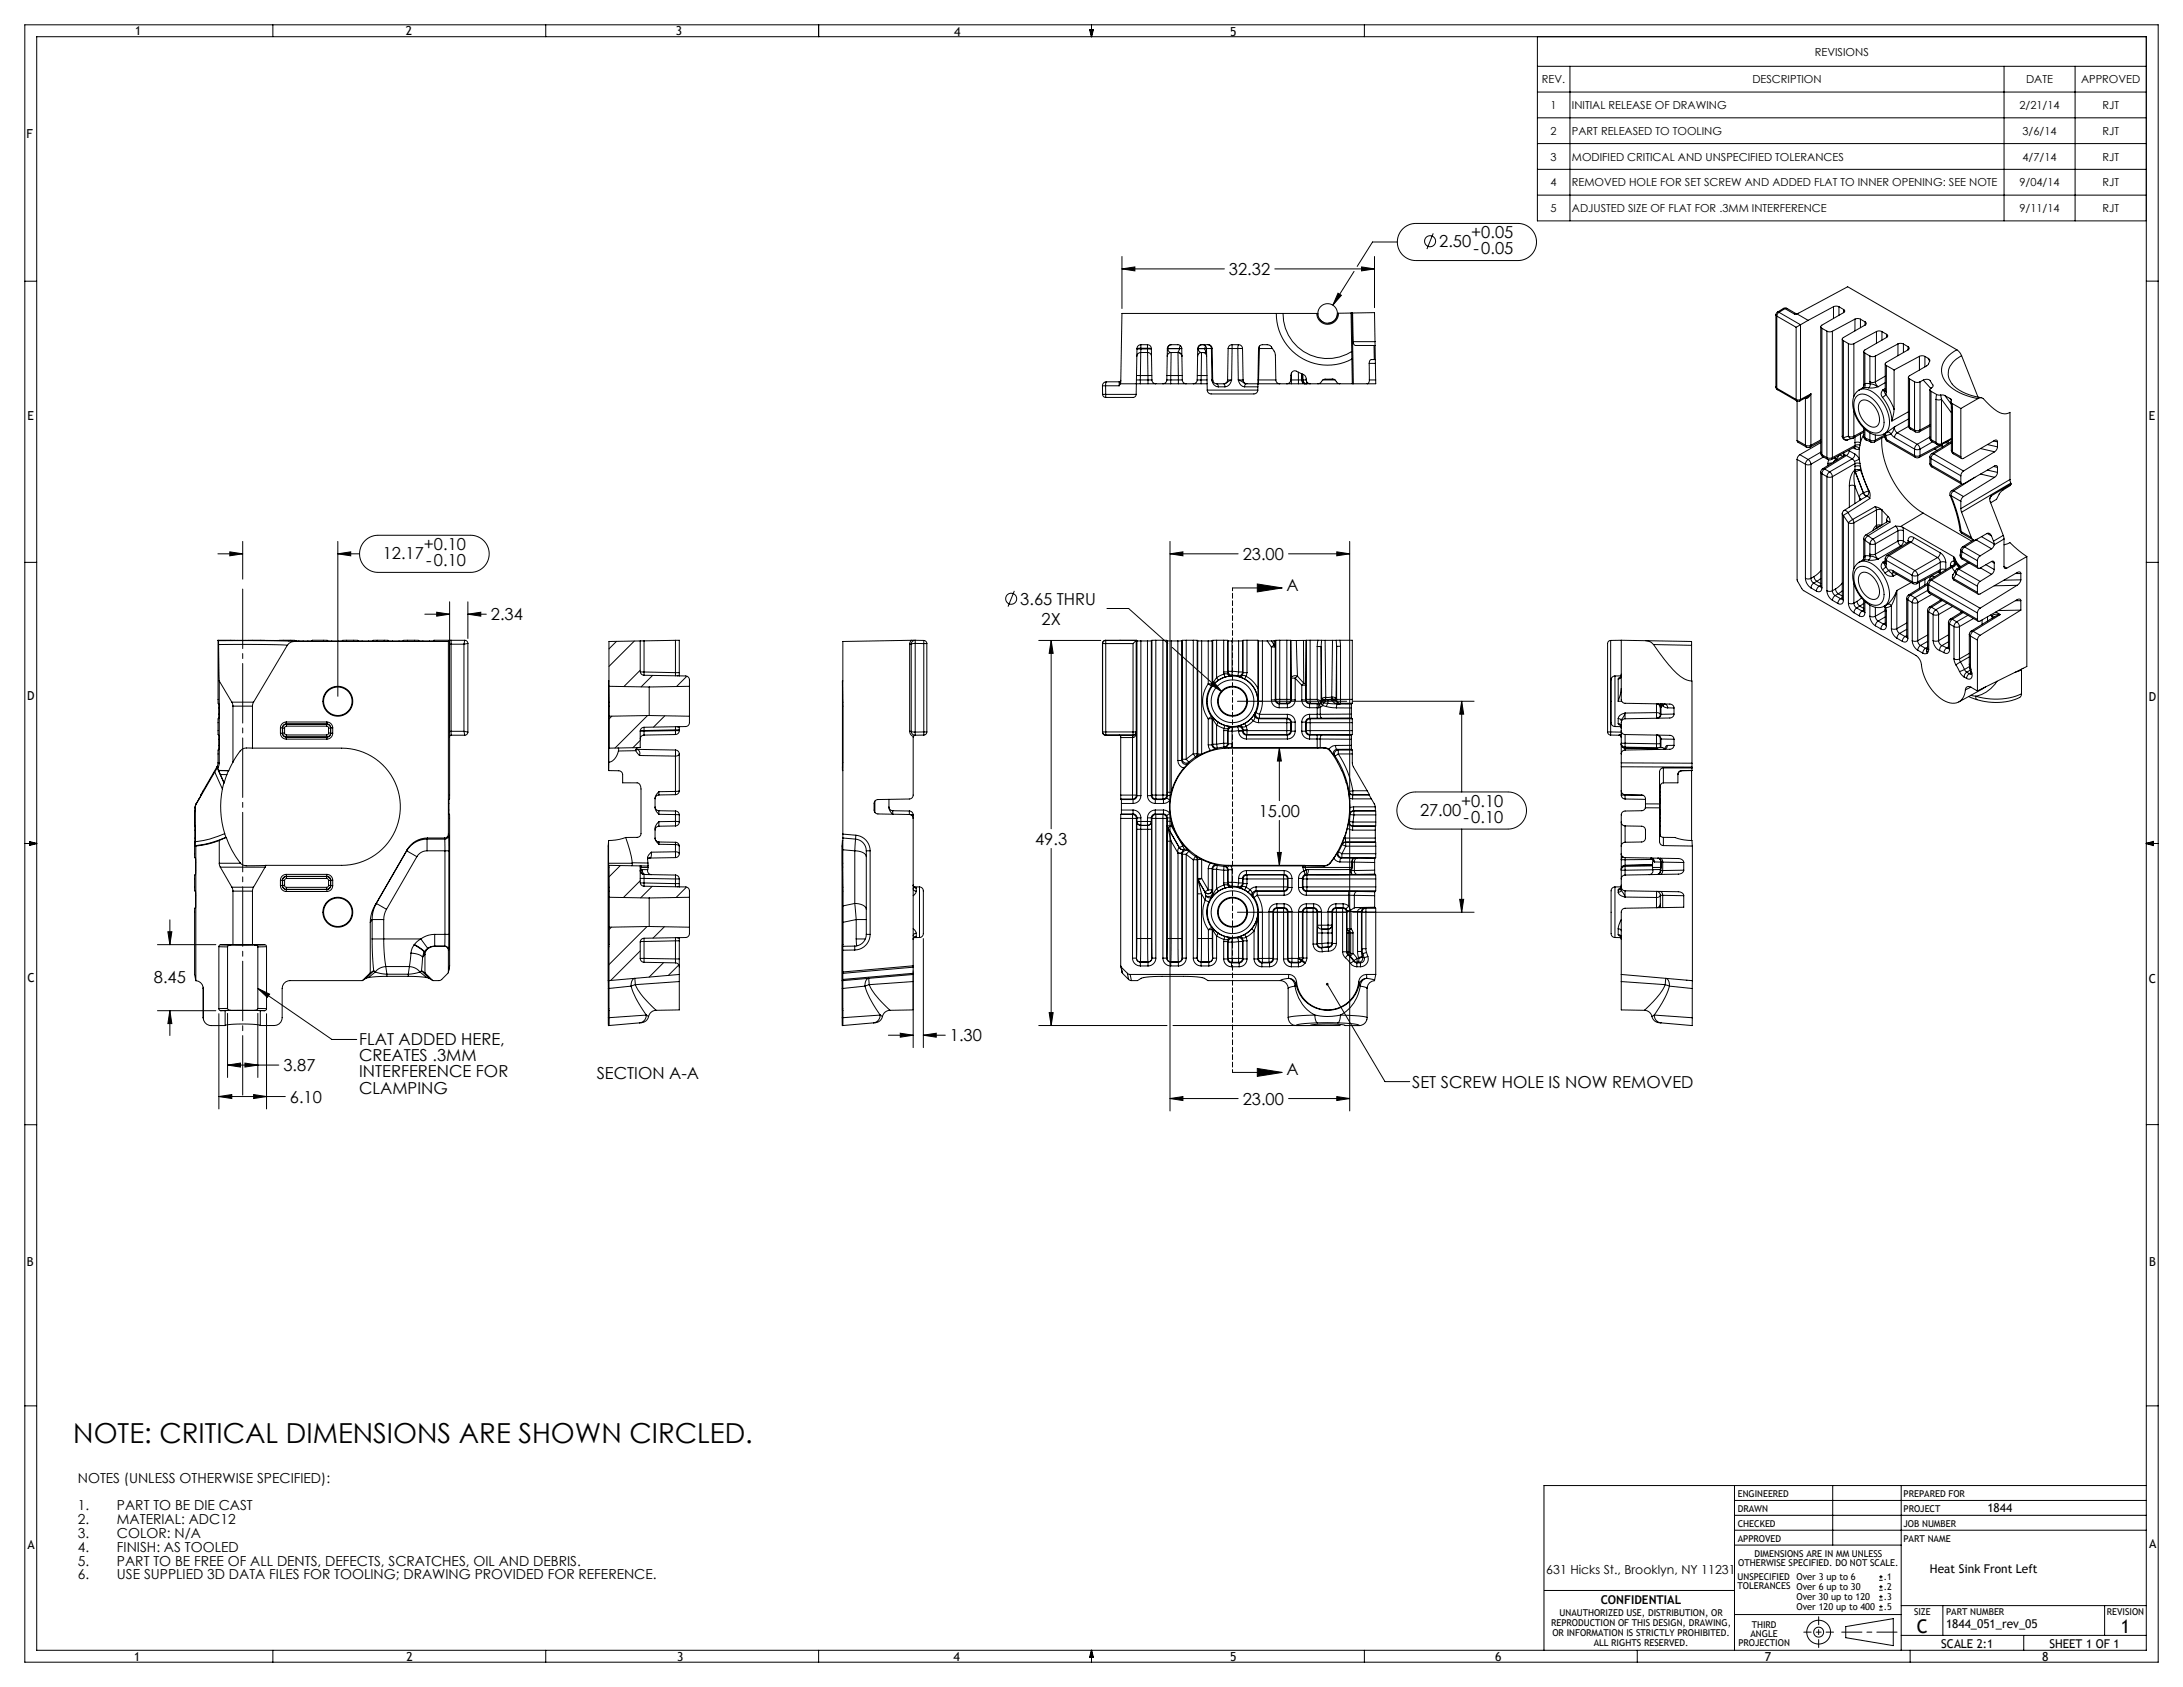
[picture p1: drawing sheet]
<svg xmlns="http://www.w3.org/2000/svg" width="559mm" height="432mm" viewBox="0 0 559 432" stroke-linecap="round" stroke-linejoin="round" font-family="sans-serif">
<defs><g id="words">
<text font-size="7.1" x="18.8" y="369.4">NOTE: CRITICAL DIMENSIONS ARE SHOWN CIRCLED.</text>
<g font-size="4.8">
<text x="490.7" y="417.9">C</text>
<text x="542.9" y="417.9">1</text>
</g>
<g font-size="4.2">
<text x="368.4" y="63.3">2.50</text>
<text x="376.6" y="61">+0.05</text>
<text x="377.2" y="65.1">-0.05</text>
<text x="314.6" y="70.4">32.32</text>
<text x="98" y="143.1">12.17</text>
<text x="108.5" y="140.8">+0.10</text>
<text x="318.1" y="143.4">23.00</text>
<text x="109.1" y="144.9">-0.10</text>
<text x="261.2" y="154.8">3.65 THRU</text>
<text x="329.3" y="151.2">A</text>
<text x="125.7" y="158.8">2.34</text>
<text x="266.6" y="159.9">2X</text>
<text x="322.2" y="209.1">15.00</text>
<text x="363.5" y="208.8">27.00</text>
<text x="374" y="206.5">+0.10</text>
<text x="374.6" y="210.6">-0.10</text>
<text x="265" y="216.2">49.3</text>
<text x="39.4" y="251.7">8.45</text>
<text x="91.9" y="267.4">FLAT ADDED HERE,</text>
<text x="243.1" y="266.6">1.30</text>
<text x="72.6" y="274.2">3.87</text>
<text x="91.9" y="271.6">CREATES .3MM</text>
<text x="91.9" y="275.7">INTERFERENCE FOR</text>
<text x="329.3" y="275.2">A</text>
<text x="91.9" y="279.9">CLAMPING</text>
<text x="152.7" y="276.1">SECTION A-A</text>
<text x="361.5" y="278.5">SET SCREW HOLE IS NOW REMOVED</text>
<text x="74.2" y="282.3">6.10</text>
<text x="318.1" y="282.8">23.00</text>
</g>
<g font-size="3.5">
<text x="19.9" y="379.5">NOTES (UNLESS OTHERWISE SPECIFIED):</text>
<text x="19.9" y="386.6">1.</text>
<text x="29.9" y="386.6">PART TO BE DIE CAST</text>
<text x="19.9" y="390.1">2.</text>
<text x="19.9" y="393.6">3.</text>
<text x="29.9" y="390.1">MATERIAL: ADC12</text>
<text x="29.9" y="393.6">COLOR: N/A</text>
<text x="19.9" y="397.2">4.</text>
<text x="19.9" y="400.7">5.</text>
<text x="29.9" y="397.2">FINISH: AS TOOLED</text>
<text x="29.9" y="400.7">PART TO BE FREE OF ALL DENTS, DEFECTS, SCRATCHES, OIL AND DEBRIS.</text>
<text x="19.9" y="404.2">6.</text>
<text x="29.9" y="404.2">USE SUPPLIED 3D DATA FILES FOR TOOLING; DRAWING PROVIDED FOR REFERENCE.</text>
</g>
<g font-size="3.2">
<text x="34.6" y="9.1">1</text>
<text x="103.8" y="9.1">2</text>
<text x="173" y="9">3</text>
<text x="244.3" y="9.2">4</text>
<text x="314.9" y="9.1">5</text>
<text x="6.8" y="35.2">F</text>
<text x="7" y="107.6">E</text>
<text x="550" y="107.6">E</text>
<text x="6.9" y="179.3">D</text>
<text x="550" y="179.5">D</text>
<text x="7" y="251.3">C</text>
<text x="550.1" y="251.5">C</text>
<text x="550.1" y="324">B</text>
<text x="6.9" y="324">B</text>
<text x="7" y="396.4">A</text>
<text x="550.2" y="396.3">A</text>
<text x="395.8" y="402.8">631 Hicks St., Brooklyn, NY 11231</text>
<text x="34.4" y="425.2">1</text>
<text x="104" y="425.2">2</text>
<text x="173.3" y="425.2">3</text>
<text x="244" y="425.2">4</text>
<text x="314.9" y="425.2">5</text>
<text x="382.7" y="425.2">6</text>
<text x="451.8" y="425.2">7</text>
<text x="522.8" y="425.2">8</text>
</g>
<g font-size="3.1">
<text x="508.7" y="386.9">1844</text>
<text x="494" y="402.7">Heat Sink Front Left</text>
<text x="409.7" y="410.5">CONFIDENTIAL</text>
<text x="498.1" y="416.6">1844_051_rev_05</text>
<text x="496.9" y="421.7">SCALE 2:1</text>
<text x="524.6" y="421.7">SHEET 1 OF 1</text>
</g>
<g font-size="2.8">
<text x="464.5" y="14.2">REVISIONS</text>
<text x="394.7" y="21.3">REV.</text>
<text x="448.6" y="21.3">DESCRIPTION</text>
<text x="518.6" y="21.3">DATE</text>
<text x="532.7" y="21.3">APPROVED</text>
<text x="396.9" y="27.9">1</text>
<text x="402.4" y="27.9">INITIAL RELEASE OF DRAWING</text>
<text x="516.9" y="27.9">2/21/14</text>
<text x="538.2" y="27.9">RJT</text>
<text x="396.9" y="34.5">2</text>
<text x="402.4" y="34.5">PART RELEASED TO TOOLING</text>
<text x="517.7" y="34.5">3/6/14</text>
<text x="538.2" y="34.5">RJT</text>
<text x="396.9" y="41.1">3</text>
<text x="402.4" y="41.1">MODIFIED CRITICAL AND UNSPECIFIED TOLERANCES</text>
<text x="517.7" y="41.1">4/7/14</text>
<text x="538.2" y="41.1">RJT</text>
<text x="396.9" y="47.7">4</text>
<text x="402.4" y="47.7">REMOVED HOLE FOR SET SCREW AND ADDED FLAT TO INNER OPENING: SEE NOTE</text>
<text x="516.9" y="47.7">9/04/14</text>
<text x="538.2" y="47.7">RJT</text>
<text x="396.9" y="54.3">5</text>
<text x="402.4" y="54.3">ADJUSTED SIZE OF FLAT FOR .3MM INTERFERENCE</text>
<text x="516.9" y="54.3">9/11/14</text>
<text x="538.2" y="54.3">RJT</text>
</g>
<g font-size="2.4">
<text x="444.8" y="383.2">ENGINEERED</text>
<text x="487.3" y="383.2">PREPARED FOR</text>
<text x="444.8" y="387">DRAWN</text>
<text x="487.3" y="386.9">PROJECT</text>
<text x="444.8" y="394.6">APPROVED</text>
<text x="444.8" y="390.8">CHECKED</text>
<text x="487.2" y="394.6">PART NAME</text>
<text x="487.2" y="390.8">JOB NUMBER</text>
<text x="444.9" y="400.9">OTHERWISE SPECIFIED. DO NOT SCALE.</text>
<text x="449.1" y="398.6">DIMENSIONS ARE IN MM UNLESS</text>
<text x="444.8" y="404.4">UNSPECIFIED</text>
<text x="444.8" y="406.7">TOLERANCES Over 6 up to 30</text>
<text x="459.9" y="404.5">Over 3 up to 6</text>
<text x="482.2" y="404.5">.1</text>
<text x="482.2" y="407">.2</text>
<text x="399.2" y="413.6">UNAUTHORIZED USE, DISTRIBUTION, OR</text>
<text x="459.9" y="409.6">Over 30 up to 120</text>
<text x="459.9" y="412.1">Over 120 up to 400</text>
<text x="482.2" y="409.6">.3</text>
<text x="482.2" y="412.1">.5</text>
<text x="490" y="413.4">SIZE</text>
<text x="498.1" y="413.4">PART NUMBER</text>
<text x="539.3" y="413.4">REVISION</text>
<text x="397.1" y="416.1">REPRODUCTION OF THIS DESIGN, DRAWING,</text>
<text x="397.4" y="418.7">OR INFORMATION IS STRICTLY PROHIBITED.</text>
<text x="448.1" y="418.9">ANGLE</text>
<text x="448.4" y="416.6">THIRD</text>
<text x="408" y="421.2">ALL RIGHTS RESERVED.</text>
<text x="445" y="421.2">PROJECTION</text>
</g>
</g></defs>
<g fill="none" stroke="#000" stroke-width=".26">
<path d="M6.3 6.4h546.1v419h-546.1zM9.4 9.4h540v413h-540zM69.8 6.4v3M139.7 6.4v3M209.5 6.4v3M278.9 7.6h1l-.5 1.8zM279.1 7.6l.3 1.8M279.4 6.4v3M279.7 7.6l-.3 1.8M349.2 6.4v3M393.5 9.4v47.1h155.9M393.5 17h155.9"/>
<path d="M401.9 17v39.5M513 17v39.5M531.2 17v39.5M393.5 30.2h155.9M393.5 36.8h155.9M393.5 23.6h155.9M359.1 58.6l1.5-1 1.5-.4h26.5a4.8 4.8 0 0 1 4.7 4.7 4.8 4.8 0 0 1-4.7 4.8h-26.2a4.8 4.8 0 0 1-4.4-2.9 4.8 4.8 0 0 1 1.1-5.2zM366.9 59.7l-1.6 4.1M393.5 43.3h155.9M393.5 49.9h155.9M6.3 72h3.1M287.2 68.8l3.3-.5v1z"/>
<path d="M287.2 65.7v13.3M287.2 68.8h26.2M326.3 68.8h25.5M342.5 75l.9 .6-2.2 2.5zM346.6 69.5l-5.4 8.6M348.5 68.3l3.3 .5-3.3 .5zM351.8 65.7v13.1M357.7 61.9h-6.4l-3.9 6.3M455 79.9l-.4 .7M455 79.9h.4M455.4 79.9l-.4 .5-.2 .5M455.4 79.9l5.5 3.2"/>
<path d="M456.5 79l.6-.2 .4 .2M456.5 79h.4M456.5 79l-1.5 .9M456.9 79l-1.5 .9M456.9 79l2.5 1.4M457.5 79h-.6M457.5 79l2.3 1.3M469.3 78.5l.7-.1 .7 .1M469.3 78.5l-6.5 3.5M469.3 78.5v3M470.7 78.5l1.2 .7M470.7 78.5v2.2"/>
<path d="M471.9 79.2a.42 .42 0 0 1 .3 .4 .42 .42 0 0 1-.3 .4l-5.5 3.2a.42 .42 0 0 0-.3 .4 .42 .42 0 0 0 .3 .4M471.9 79.2v.8M549.4 72h3M282.2 98.7h.8M282.2 98.7v2.2M283 98.7v2.2M283 98.7h3.5M283.2 97.7l-.2 1M283.2 97.7a1 1 0 0 0-1 1M283.2 97.7h3.3M286.5 97.7v1M286.8 98.2l-.3 .5"/>
<path d="M286.8 98.2h5.1M286.9 97.3l-.4 .4M290.9 97.2h1M290.9 96.1h1M291 89.2l-.2 11.7M291.9 97.2v1M291.9 98.2h2M291.9 97.2h2M291.9 96.1v1.1M291.9 96.1h1.9M292 90.2a1 1 0 0 0-1 1M292 90.2l-.1 5.9"/>
<path d="M292 90.2h1.8M292 89.3l-1 .1M292 89.3v.9M292 89.3h1.7M292 88.2a1 1 0 0 0-1 1M292 88.2v.9M292 89.1l-1 .1M292 88.2h1.7M292 89.1v.2M292 89.1h1.7M293.7 88.2a1 1 0 0 1 1 1M293.7 89.1l1 .1"/>
<path d="M293.7 88.2v.9M293.7 89.1v.2M293.7 89.3l1 .1M293.7 89.3l.1 .9M293.8 90.2a1 1 0 0 1 1 1M293.8 90.2v5.9M293.8 96.1h1M293.8 96.1l.1 1.1M293.9 97.2h1M293.9 97.2v1M293.9 98.2h2M294.7 89.2l.2 8"/>
<path d="M294.9 97.2a1 1 0 0 0 1 1M295.9 98.2h1.8M297.7 98.2h2M298.7 97.2a1 1 0 0 1-1 1M298.7 97.2h1M298.7 96.1h1M298.8 89.2h.2M298.8 89.2l-.1 8M299 89.2l.2 .7 .6 .3M299 89.2h2.9M299 89.2h.1M299.7 97.2v1"/>
<path d="M299.7 98.2h1.9M299.7 97.2h1.9M299.7 96.1h1.9M299.7 96.1v1.1M299.8 90.2a1 1 0 0 0-1 1M299.8 90.2l-.1 5.9M299.8 90.2h1.7M299.8 88.2h1.7a1 1 0 0 1 1 1M299.8 88.2a1 1 0 0 0-1 1M299.8 88.2a.94 .94 0 0 0-.8 1M301.5 90.2a1 1 0 0 1 1 1M301.5 90.2l.1 5.9"/>
<path d="M301.6 96.1h1M301.6 96.1v1.1M301.6 97.2h1M301.6 97.2v1M301.6 98.2h2M301.9 89.2l-.4 1M301.9 89.2h.1M302.2 88.5l-.3 .7M302.5 89.2h-.6M302.5 89.2l.1 8M302.6 97.2a1 1 0 0 0 1 1M303.6 98.2h1.9"/>
<path d="M305.5 98.2h2M306.5 97.2a1 1 0 0 1-1 1M306.5 97.2h1M306.5 96.1h1M306.6 89.2h.1M306.6 89.2l-.1 8M306.7 89.2l.3 .7 .6 .3M306.7 89.2h1.7M306.7 89.2h.1M307.5 97.2v1M307.5 98.2h1.5M307.5 97.2h1.5"/>
<path d="M307.5 96.1h1.5M307.5 96.1v1.1M307.6 90.2a1 1 0 0 0-1 1M307.6 90.2l-.1 5.9M307.6 90.2h.9M307.6 88.2a1 1 0 0 0-1 1M307.6 88.2a.94 .94 0 0 0-.9 1M307.6 88.2h1.7M307.8 88.2a1 1 0 0 1 1 1M307.9 90.2a1 1 0 0 1 1 1M308.4 89.2h.1M308.4 89.2l.3 .7"/>
<path d="M308.5 90.2l.4 .1M308.6 88.6l-.2 .6M308.7 89.9l-.2 .3M308.8 89.2h-.4M308.8 89.2h1.3M308.8 89.2l.2 10.6M308.9 89.9h-.2M309 99.8a1.24 1.24 0 0 0 1.7 1h10.1a1.02 1.02 0 0 0 1.2-1M309 99.8h13M309.3 88.2a1 1 0 0 1 1 1M309.3 88.2a.92 .92 0 0 1 .8 1M310.1 89.2l.1 8"/>
<path d="M310.1 89.2h.2M310.2 97.2l.1 .5M310.2 97.2l.3 .3-.2 .2M310.2 97.2h.2M310.3 89.2l.1 8M310.3 97.7a1.67 1.67 0 0 0 1.6 1.3M310.4 97.2a1 1 0 0 0 1 1M311.4 98.2l.3 .3 .2 .5M311.9 99h1.7M314.2 97.2a1 1 0 0 1-1 1h-1.8M314.2 97.2h1.1M314.4 89.2h1"/>
<path d="M314.4 89.2l-.2 8M315.3 97.2l-2 1 .3 .8M315.3 97.2l-.1 .1a2.04 2.04 0 0 1-1.6 1.7M315.4 88.2a1 1 0 0 0-1 1M315.4 88.2v1M315.4 88.2h1.7M315.4 89.2h1.5M315.4 89.2l-.1 8M316.9 89.2h1.2M316.9 89.2l.1 8M317 97.2h1.2M317 97.2l2 1-.3 .3-.1 .5"/>
<path d="M317 97.2v.1a2.02 2.02 0 0 0 1.6 1.7M317.1 88.2a1 1 0 0 1 1 1M317.1 88.2l-.2 1M318.1 89.2l.1 8M318.2 97.2a1 1 0 0 0 1 1h10.2M318.6 99h3.4M322 99v.8M322.2 89.2a1 1 0 0 1 1-1h1.2a2.44 2.44 0 0 1 1.8 1.7l.3 1 .1 6.3M322.2 89.2l-.2 9.8M322.2 89.2h.2M322.2 97.2v1M322.2 97.2h4.4"/>
<path d="M322.2 97.2l-.2 .1M322.4 89.2l-.2 8M322.4 88.6v.6M322.4 89.2h3.3M326.6 97.2a1 1 0 0 0 1 1M326.7 80.2h-39.5l-.4 18M326.7 80.2a13.1 13.1 0 0 0 19.4 11.7M326.7 80.2h1.7M328.4 80.2a11.4 11.4 0 0 0 17.6 9.8M328.4 80.2h8.7M329.4 98.2h1.2M330.4 97.2v-1.1a1.02 1.02 0 0 1 1.4-1.1l1.2 .6a1.46 1.46 0 0 1 1.4 1.6"/>
<path d="M330.4 97.2a1 1 0 0 1-1 1M330.6 97.2v1M330.6 98.2h1.8M330.6 97.2h1.8M330.6 97.2h-.2M330.6 95.5v1.7M332.4 95.2v2M332.4 97.2h.8M332.4 97.2v1M332.4 98.2h1.6M333.2 95.6v1.6M333.2 97.2h.1"/>
<path d="M333.2 97.2a.92 .92 0 0 0 .8 1M333.3 95.7v1.5M333.3 97.2h.2M333.3 97.2a.92 .92 0 0 0 .9 1M333.5 95.8v1.4M333.5 97.2a1 1 0 0 0 1 1M333.5 97.2h.9M334 98.2h.2M334.2 98.2h.3M334.4 97.2a1 1 0 0 0 1 1M334.5 97.8v.4M334.5 98.2h11.7"/>
<path d="M337.4 98.2l.6-.2 .5-.7a6.1 6.1 0 0 1 3.2-.1l.5 .7 .8 .3M338.6 97.2h3.1M342.6 80.2a2.78 2.78 0 0 1-2.7 2.8 2.78 2.78 0 0 1-2.8-2.8M342.6 80.2h-.1a2.61 2.61 0 0 1-2.6 2.5 2.61 2.61 0 0 1-2.7-2.5h-.1M345.8 80.1l.2 9.9M345.8 80.1l-3.2 .1M346 90l.1 1.9M346.1 91.9l.1 6.3M346.1 80.1h-.3M346.1 80.1l.3 18.1M346.1 80.1l.3 7.3M346.2 98.2h.2"/>
<path d="M346.3 80.1l5.5-.1 .2 7.4M346.4 87.4a.88 .88 0 0 0 .6 1h4.7M346.4 87.4h5.6M350.5 93v4.2M350.5 93h1.6M350.5 97.2a.85 .85 0 0 1-.5 1M350.5 97.2h1.6M351.7 88.4h.3M351.7 88.4l.1 3.6M351.8 92h-.8a.85 .85 0 0 0-.5 1M351.8 92l.3 .1M352 87.4v1"/>
<path d="M352 88.4l.1 3.7M352.1 92.1v.9M352.1 93v4.2M352.1 97.2l.1 1h-5.8M454.6 99.1l.4 .7M454.6 80.6l.2 .3M454.6 99.1l.2 .3M454.6 80.6v18.5M454.8 99.4l.2 .4M454.8 80.9l5 2.9M454.8 99.4l5 2.8M454.8 80.9v18.5"/>
<path d="M455 99.8l4.9 2.8M459.8 83.8v18.4M459.8 80.3l-.4 .1M459.9 80.3l13.1-6.9 27.9 16.1M459.9 80.3l-.5 .1M459.9 80.3l2.9 1.7M460.9 83.1l-1.1 .7M460.9 83.1v19.1M462.8 82l-1.9 1.1M466.1 83.6v32.4M466.4 84l1.2 .8M466.4 84v32.4"/>
<path d="M467.6 84.8l.7 .1 .8-.1M467.6 84.8v32.3M469.1 84.8v32.3M471.6 86.8v24.9M471.9 87.2l1.2 .7M471.9 87.2v24.9M473.1 87.9l.7 .2 .8-.1M473.1 87.9v23.8M474.6 88v13.5M474.8 81.7l.7-.2 .7 .2M474.8 81.7l-5.7 3.1M474.8 81.7v3"/>
<path d="M475.8 99.9a3.8 3.8 0 0 1 4.5 1.1 9.4 9.4 0 0 1 3.2 8.5l-.4 .9-.8 .7M475.8 99.9a4.7 4.7 0 0 0-1.1 5.8 8.3 8.3 0 0 0 5.7 5.7h1.1l.8-.3M476.2 81.7l1.2 .7M476.2 81.7v2.2M476.7 99.3l-.9 .6M477.1 98.7l-.4 .6M477.1 90v8.7M477.1 99.2l1.2 .1M477.1 99.2l-.4 .1M477.4 98.2h1.3M477.4 98.2a.84 .84 0 0 1-.3 1M477.4 98.2l-.3 .5"/>
<path d="M477.4 90.4l1.3 .7M477.4 90.4v7.8M477.4 82.4a.42 .42 0 0 1 .3 .4 .42 .42 0 0 1-.3 .4l-5.5 3.2a.42 .42 0 0 0-.3 .4 .42 .42 0 0 0 .3 .4M477.4 82.4v.8M478.7 91.1l.6 .2 .8-.2M478.7 97.7l.6 .2 .8-.2M478.7 91.1v6.6M478.7 97.7v.5M478.7 98.2v.6l-.4 .5M478.7 98.2l1 .2 1.1 .6M480.1 97.7l.1 .6 .6 .7M480.1 91.1v6.6"/>
<path d="M480.3 84.9l.7-.2 .7 .2M480.3 84.9l-5.7 3.1M480.3 84.9v3M480.8 99l-1.5 .3h-1M481.7 84.9l1.2 .7M481.7 84.9v2.2M482 99.8l-.1 .1a1.3 1.3 0 0 0 0 1.8M482 99.8l.7 1.2M482 99.8l.6 .2M482.6 99.9v.2M482.6 99.9l.3 .4M482.6 93.1v6.8"/>
<path d="M482.6 99.4l-.6 .4M482.6 97.9l-1.8 1.1M482.6 96.3l-2.5 1.4M482.9 93.6l1.9 1.1M482.9 93.6v6.7M482.9 85.6a.42 .42 0 0 1 .3 .4 .42 .42 0 0 1-.3 .4l-5.5 3.2a.42 .42 0 0 0-.3 .4 .42 .42 0 0 0 .3 .4M482.9 85.6v.8M484.8 94.7v10.1M485.8 88l.7-.1 .7 .2M485.8 88l-5.7 3.1M485.8 88v3M487.2 88.1l1.2 .6"/>
<path d="M487.2 88.1v2.1M488.4 88.7a.42 .42 0 0 1 .3 .4 .42 .42 0 0 1-.3 .4l-5.5 3.3a.42 .42 0 0 0-.3 .4 .42 .42 0 0 0 .3 .4M488.4 88.7v.8M488.5 96.6v12.3M488.8 97l1.3 .7M488.8 97v12.3M490.1 97.7l.7 .2 .7-.2M490.1 97.7v12.4M491.3 91.2l.7-.1 .7 .1M491.3 91.2l-6.5 3.5M491.3 91.2v3.5M491.5 97.7v12.4"/>
<path d="M492.3 97.3a1.4 1.4 0 0 1 2.2 .9 .81 .81 0 0 1-.4 1.3l-.1 .4 .3 .3M492.3 97.3l-.8 .4M492.3 97.3l1.9 2.1M492.7 91.2l.9 .5M492.7 91.2v2.7M493.6 91.7l.4 .5-.5 1.2-4.7 2.8a.42 .42 0 0 0-.3 .4 .42 .42 0 0 0 .3 .4M493.6 91.7l.3 .8M494 99.7v12.4M500.9 89.5a6.1 6.1 0 0 0-3.8 6.2 8.2 8.2 0 0 0 5.3 5.2l3.9 1.1M500.9 89.5l.9 .9 .3 .6M502.1 91a5.6 5.6 0 0 0-3.4 4.9 6.8 6.8 0 0 0 5.2 5.1l3.3 .8M502.1 91l4.2 10.6"/>
<path d="M282.2 100.9h.8M282.2 100.9a.8 .8 0 0 0 .8 .8M283 100.9v.8M283 100.9h7.8M290.8 100.9a.8 .8 0 0 1-.8 .8h-7M459.8 102.2l.5 .2 .6-.2M459.8 102.2l.1 .4M459.9 102.6h.8M460 117.6v30.8l1.2 2.3 .5 .5 28.9 16.7a3.6 3.6 0 0 1 1.3 2.9 12.1 12.1 0 0 0 6.8 9 3.2 3.2 0 0 0 4.4-3.2M460 112.7l.2 .5 2.2 1.2M460 117.6l2.1 1.2M460 102.6v10.1"/>
<path d="M460 112.7l2.1 1.3M460.7 116.4l-.5 .5-.2 .7M460.7 116.4l2.1 1.2M460.9 102.2l-.2 .4M462.1 101.9h.1M462.1 101.8v.1M462.1 114l.7 .1 .8-.1M462.1 101.9l.1 .1M462.1 118.8l.7 .2 .8-.2M462.1 114l.3 .4M462.1 101.9v12.1M462.1 118.8v29.2"/>
<path d="M462.2 101.8v.2M462.4 114.4h.9M462.6 101.6l-1.9 1M462.8 117.6l-.4 .5-.3 .7M462.8 117.6l.5 .5 .3 .7M463.6 100.8l-.6 .9-.8 .3M463.6 100.8l-1 .8M463.6 114l-.3 .4M463.6 100.8v13.2M463.6 118.8v29.2M463.6 100.8l-2.7 1.4M466.1 116l.1 .5 .4 .3"/>
<path d="M466.1 116l.3 .4M466.1 113l-2.8 1.4M466.1 113.3l-5.4 3.1M466.1 112.6l-2.5 1.4M466.1 115.7l-3.3 1.9M466.4 116.4l.2 .4M466.4 116.4l1.2 .7M466.6 116.8l1.3 .8M466.8 117l-3.2 1.8M467.6 117.1l.7 .2 .8-.2M467.6 117.1l.3 .5M467.9 117.6h.9"/>
<path d="M467.9 118.7v.5M468.1 117.7l-.2 1M468.9 118.6l-1 .1M469.1 117.1l-.3 .5M469.6 117.2l.4 .3M469.7 117.1l.4 .3M470 117.5l-.6 .7M470 117.5l.3 .2M470.1 117.4l-.1 .1M470.1 117.4l.3 .2M470.7 116.6l-.6 .8M471 116.4l.7 .4"/>
<path d="M471.6 111.7a1 1 0 0 0 1.4 .9M471.6 111.7l.3 .4M471.9 112.1a.9 .9 0 0 0 1.1 .5M471.9 116.2l.3 .3M471.9 116.2v.5M471.9 115.9v.3M472.1 116.5l.5 .1M472.1 116.5l-5.6 3.5M472.2 116.5h-.1M472.6 116.6l1.5 .8M472.6 116.6l-5.5 3.4M473.1 111.7l.7 .1 .8-.1"/>
<path d="M473.1 111.7l-1.2 .4M473.1 111.7l.4 .4 .5 .1M473.2 115.3l.1 .1M473.3 115.4l-.2 .7-.5 .5M473.3 115.4l1.5 .8M474 112.2l-1 .4M474.1 117.4l.6 .7M474.1 117.4l-5.8 3.4M474.3 112.1l-.3 .1M474.4 114.6l.4 .3M474.6 111.7l-.3 .4M474.6 105.2v6.5"/>
<path d="M474.6 114.5l-5.8 3.1M474.7 114.5l.1 .4M474.7 118.1l.1 .6M474.7 114.4a1.04 1.04 0 0 1 1.3 .4M474.7 114.4l-.1 .1M474.7 114.5h-.1M474.8 116.2l1.2 1.4M474.8 116.2l-.2 .7-.5 .5M474.8 113.3l.7-.1 .7 .1M474.8 119.4l.7-.2 .7 .2M474.8 113.3v.7M474.8 111.9v1.4"/>
<path d="M474.8 119.4v.9M474.8 114l-.1 .4M474.8 114l-5.7 3.1M474.8 118.7l-5.7 3.3M474.8 118.7v.7M475.3 101.4a2.79 2.79 0 0 1 3.8 .5 7.7 7.7 0 0 1 2.9 7.7 2.37 2.37 0 0 1-3.8 .6 7.9 7.9 0 0 1-3.4-8.1zM476 114.8l-.7 .2-.5-.1M476 114.8v2.8M476 117.6l.1 1M476 117.6l-1.3 .5M476.1 118.6l.1 .8M476.1 113.9l-.1 .9"/>
<path d="M476.1 113.9l-.6-.1-.7 .2M476.1 118.6l-1.3 .1M476.2 102.8a2.02 2.02 0 0 1 2.8 .4 5.2 5.2 0 0 1 1.9 5.4 1.7 1.7 0 0 1-2.7 .3 5.4 5.4 0 0 1-2.2-5.8zM476.2 119.4a23.7 23.7 0 0 0 2.3 6.3M476.2 113.3l-.1 .6M476.2 111.1v2.2M476.2 119.4v.9M477.1 111.7l.2 .6 .4 .3M477.1 111.2l-.9 2.1M477.1 111.7l.3 .4M477.1 109.6v2.1M477.1 110.6l-2.8 1.5"/>
<path d="M477.1 110.3l-2.5 1.4M477.4 112.1l1.3 .5M477.4 112.1l.3 .5M477.4 109.8v2.3M477.7 112.6l1.2 .5M478.7 112.6l.6 .2 .8-.1M478.7 112.6l.2 .5M478.7 110.8v1.8M479.8 113.1h-.9M480.1 112.7l-.3 .4M480.1 111.3v1.4M481.7 112.1a23.2 23.2 0 0 0 10.6 19.2"/>
<path d="M481.9 101.7a10.2 10.2 0 0 1 2.4 6.1M482.3 111.1l.1 .2M482.4 111l.3 .4M482.4 111.3l.2 .6M482.5 111.3l.2 .1M482.5 111.4l-2.4 1.3M482.6 111.7l-2.8 1.4M482.6 112l.1 .5 .4 .4M482.6 111.9l.3 .4M482.6 112l.3 .4M482.6 111.9v.1M482.7 101l1.2 1.8 .9 2"/>
<path d="M482.7 101l-.8 .7M482.7 111.4l.2 .9M482.9 100.3l-.2 .7M482.9 112.4l.2 .5M482.9 112.4l7.2 4.2M482.9 112.3v.1M483 110.7a.76 .76 0 0 1 1 .3M483 110.7l-.7 .4M483.1 112.9l7.2 4.2M484 111l-1.3 .4M484 111l1 1M484.8 104.8l-.5 3"/>
<path d="M485 112l5.1 2.9M485 109.2l-2 1.5M485 109.2l-.4 1.1-.6 .7M485 109.2v.8l.7 .8M485.7 110.8l-.5 .5-.2 .7M485.7 110.8l5.1 2.9M488.5 108.9l.1 .5 .4 .4M488.5 108.9l.3 .4M488.5 107.3l-3.5 1.9M488.5 105.4l-4.2 2.4M488.5 109.1l-2.8 1.7M488.8 109.3l.2 .5"/>
<path d="M488.8 109.3l1.3 .8M489 109.8l1.3 .7M490.1 110.1l.7 .1 .7-.1M490.1 114.9l.7 .2 .7-.1M490.1 116.6l.7 .2 .7-.2M490.1 110.1l.2 .4M490.1 116.6l.2 .5M490.1 114.9v1.7M490.3 110.5h1M490.3 117.1h1M490.8 113.7l-.5 .6-.2 .6M490.8 113.7l.5 .6 .2 .7"/>
<path d="M491.5 110.1l-.2 .4M491.5 116.6l-.2 .5M491.5 115v1.6M494 112.1l.1 .5 .4 .4M494 118.6l.1 .5 .4 .4M494 112.1l.3 .4M494 117l.3 .4M494 118.6l.3 .4M494 117v1.6M494 109.1l-2.7 1.4M494 108.7l-2.5 1.4M494 111.9l-3.2 1.8"/>
<path d="M494.3 119l.2 .5M494.3 112.5l.2 .5M494.3 100.2l1.4 .8M494.3 112.5l1.3 .7M494.3 100.2v12.3M494.3 117.4v1.6M494.3 117.4l7.6 4.4M494.3 119l7.6 4.4M494.5 116.1l-.5 .9M494.5 116.1l.5 .1M494.5 113l1.5 .8M494.5 119.5l7.6 4.4"/>
<path d="M494.7 113.1l-3.2 1.9M495 116.2l-.5 .5-.2 .7M495 116.2l7.6 4.4M495.2 115l.6 .3M495.6 113.2a.91 .91 0 0 0 1.2 .7M495.6 102.2l.7 .2 .7-.2M495.6 113.2a1.26 1.26 0 0 0 1.4 .4M495.6 102.2v11M495.7 101l1.1 .1M495.7 101l-.1 1.2M496.4 113.9l-4.9 2.7M496.8 101.1l1 .2"/>
<path d="M496.8 101.1l.2 1.1M496.8 114.1l.4 .2M497 113.6l-.2 .3M497 102.2v11.4M497 102.2l2.5 3.4M497.1 114l-5.8 3.1M497.1 113.9l.1 .4M497.2 113.9l-.1 .1M497.2 114.3l.1 .1M497.3 113.6l-.2 .4M497.8 101.3l1.4 .7M497.8 101.3l1.7 2.1"/>
<path d="M498.7 112.9v.6l-.9-.2M499.2 102l.3 .3-.1 .5 .3 .5M499.2 102l.3 .4M499.4 102.9l.1 1.3M499.5 115.3l.1 .5 .4 .3M499.5 104.2l.3 .4M499.5 115.3l.3 .4M499.5 104.2v11.1M499.5 112.4l-2.7 1.5M499.5 113l-5 3.1M499.5 112.2l-2.5 1.4M499.5 113.4l-4.5 2.8"/>
<path d="M499.7 103.3l.1 1.3M499.7 103.3l2.2 1.3M499.8 115.7l.2 .4M499.8 115.7l2.1 1.2M499.8 104.6v11.1M500 116.1l2.1 1.3M501.9 104.6v12.3M506.3 102l1-.2 .4 .2 1.9 2a4.6 4.6 0 0 0 4.5 1.8l.4-.3v17.2M506.3 102l-4.4 2.6M507 114.8l3.6 .8M508.7 113.8l2.6 .6M510.3 112.9l1 .2"/>
<path d="M510.3 119.4l1 .2M510.6 115.6l-8 5M511.3 119.6a.44 .44 0 0 0-.2-.4 .44 .44 0 0 0-.5 .1l-8 4.6a.42 .42 0 0 1-.5 0 .42 .42 0 0 1-.2-.5M511.3 114.4l-.2 .7-.5 .5M511.3 113.1a.44 .44 0 0 0-.2-.4 .44 .44 0 0 0-.5 0l-8 4.6a.42 .42 0 0 1-.5 .1 .42 .42 0 0 1-.2-.5M511.3 113.1v1.3M511.3 119.6v1.3M62.1 138.6v9.6M86.5 138.6v39.6M93.4 138.4l1.6-1 1.5-.4h24a4.8 4.8 0 0 1 4.7 4.8 4.8 4.8 0 0 1-4.7 4.7h-23.7a4.8 4.8 0 0 1-4.4-2.9 4.8 4.8 0 0 1 1-5.2zM299.5 138.6v66.6M345.5 138.6v66.6"/>
<path d="M466.1 120.9l.3 .4M466.1 120.9v29.2M466.4 121.3l1.2 .7M466.4 121.3v29.2M466.5 120l-.4 .9M466.5 120h.6M467.1 120l-.5 .6-.2 .7M467.1 120l1.2 .8M467.6 122l.7 .2 .8-.2M467.6 122v29.2M468.3 120.8l-.4 .5-.3 .7M468.3 120.8l.5 .5 .3 .7"/>
<path d="M469.1 122v29.2M471.6 131.5l.3 .4M471.6 131.5v21.7M471.9 131.9l1.2 1.9M471.9 131.9v21.7M472 130.7l-.4 .8M472 130.7h.5l.5 .5M473 131.2l1.2 1.8M473 131.2l-1.1 .7M473.1 133.8l.7 .2 .8-.2M473.1 133.8v20.6M473.4 124.4l.7-.2 .7 .2"/>
<path d="M473.4 124.4v5.4M474.2 133l-1.1 .8M474.2 133l.4 .8M474.6 133.8v11.8M474.8 124.4l1.2 3.2M474.8 124.4v4.5M474.8 120.3a5.1 5.1 0 0 0-1.4 4.1M474.8 120.3l.1 .5M474.8 120.3l.7-.1 .7 .1M474.8 120.3h.1M474.9 120.8a5.1 5.1 0 0 0-.1 3.6M474.9 120.8l2.1 5.4"/>
<path d="M474.9 120.8h.1M476 127.6v.5M476 127.6l.3 .3-.3-.3M476 127.6h.1M476.2 120.3l-1.3 .5M476.2 120.3l2.1 5.4M477 126.2a1.1 1.1 0 0 0-1 1.4M477 126.2l.4 .6 .5 .2M477 126.2l.4 .5 .5 .3M477 126.2h.1M477.1 137.8l.3 .4M477.1 137.8v5"/>
<path d="M477.4 138.2l1.3 1M477.4 138.2v4.1M477.9 127l-5.9 3.7M477.9 127l.7 .6M477.9 127h.1M478.2 137.1a.71 .71 0 0 0-.8 0 .71 .71 0 0 0-.3 .7M478.2 137.1l1.2 .9M478.2 137.1l-.5 .5-.3 .6M478.3 125.7l-1.3 .5M478.3 125.7a1.21 1.21 0 0 1-.4 1.3M478.3 125.7h.2M478.5 125.7l.2 1.2-.1 .7"/>
<path d="M478.6 127.6l-5.6 3.6M478.7 139.2l.6 .2 .8-.2M478.7 139.2v2.6M479.4 138l-.5 .5-.2 .7M479.4 138l.5 .5 .2 .7M480 129.7l.8 .2 .9 .6M480 129.7l-5.8 3.3M480 129.7l.3 .8M480.1 139.2v2.6M480.3 134.5l.1 .5M480.3 134.5l-.9 1.3M480.3 130.5l.7-.1 .7 .1"/>
<path d="M480.3 130.5l-5.7 3.3M480.3 130.5v4M480.3 134.5h.1M480.4 135l-.2 .3M480.4 135l.1 .1M480.4 135h.1M481.4 134.6l-1 .4M481.6 134.5l-.6-.2-.7 .2M481.7 130.5l1.6 1.7M481.7 130.5v3.9M482.9 133.1l.3 .4M482.9 133.1v.5"/>
<path d="M483.1 133.5l-5.6 3.5M483.1 133.5l.7 .1M483.2 133.4l-.1 .1M483.3 132.2l.5 .9v.5M483.3 132.2l-.3 .5-.1 .4M483.8 133.6l-5.6 3.5M485.2 134.7l1.3 .1M485.2 134.7l-5.8 3.3M485.2 134.7l.5 .6 .1 .6M485.8 138.5l.2 .7 .6 .5M485.8 135.9l.7-.2 .7 .2M485.8 138.5l.7-.2 .7 .2"/>
<path d="M485.8 135.9l-5.7 3.3M485.8 135.9v2.6M485.8 138.5l-5.7 3.3M486.5 134.8l.6 .2M486.6 139.7l-5.8 3.4M486.6 139.7l.2 .2M487.1 135l.1 .9M487.1 135l13 7.5M487.2 138.5l-.2 .7-.4 .5M487.2 138.5l.9 .6M487.2 135.9v2.6M488.4 138.4l.3 .3"/>
<path d="M488.4 138.4v.5M488.6 138.7l.5 .1M488.6 138.7l-5.6 3.5M488.7 138.6l-.1 .1M489.1 138.8l6.9 3.9M489.1 138.8l-5.5 3.4M489.8 137.6a.86 .86 0 0 0-1-.1 .86 .86 0 0 0-.4 .9M489.8 137.6l-.2 .6-.5 .6M489.8 137.6l6.9 3.9M492.3 131.3l12.4 7.2M492.3 131.3l-5.8 3.5M499.2 126.8a34.8 34.8 0 0 1 2.5 9"/>
<path d="M499.2 126.8l.2 .1M499.4 126.9a35.6 35.6 0 0 1 2.6 9.2M499.4 126.9l2.5 1.4M499.6 125.6a1 1 0 0 0-.4 1.2M499.6 125.6h.5M500.1 125.6l-.5 .6-.2 .7M500.1 125.6l2.5 1.5M501.7 135.8l.3 .3M501.7 135.8l.5 .7M501.9 130.2l.2 .9M501.9 121.8v1.6M501.9 128.3v1.9"/>
<path d="M502 136.1l.2 .4M502 136.1l2.6 1.5M502.1 131.1l2.5 6.5M502.2 123.9l-2.6 1.7M502.2 136.5l2.9 1.7M502.6 127.1l-.5 .5-.2 .7M502.6 120.6l-.5 .5-.2 .7M505.2 138.2l-2.8 1.8M505.5 122.2l-5.4 3.4M505.8 138.2h.1M505.9 138.2l-3 1.8M505.9 138.2l3.9 2.3"/>
<path d="M506.1 138l-.2 .2M507 121.3l3.6 .9M507.2 137.4l3.3 1.8M508.7 136.5l1.1 .7M508.7 120.3l2.6 .6M509.7 126.9a1.27 1.27 0 0 0-.2 1.5l3.3 8.6M509.7 126.9l-.4 .8M509.8 137.2a.83 .83 0 0 0-1.1-.7l-3 1.7a.83 .83 0 0 1-1.1-.6M509.8 137.2l.5 1.3M510.3 138.5l.2 .7M510.5 139.5l-.7 1M510.5 139.2v.3"/>
<path d="M510.6 122.2l-8 4.9M511.3 120.9l-.2 .7-.5 .6M512.8 137l.2 1M512.8 137l-2.5 1.5M513 138v7l.2 .5 .5-.1M513 139.4l1.5-.5 2.1 1.9 2.2 1.7M513 138l-2.5 1.5M514.5 122.7l.2 1M514.5 122.7l-12.6 7.5M514.7 123.7l-12.6 7.4M514.7 123.7l.1 .2M514.8 123.9l-.2 .4-2.4 1.6-1.1 1.9-1.5 .9"/>
<path d="M514.8 123.9l-5.1 3M6.3 143.9h3.1M55.8 141.8h6.3M58.8 141.2l3.3 .6-3.3 .5zM86.5 141.8l3.3-.6v1.1zM86.5 141.8h5.5M108.7 157.2h6.4M111.8 156.7l3.3 .5-3.3 .5zM115.1 154v33.5M119.8 157.2l3.3-.5v1zM119.8 154v9.4M119.8 157.2h4.7"/>
<path d="M259.6 151.2l-1.6 4.1M283.4 155.8h5.5l10 8.9M299.5 141.8l3.3-.6v1.1zM299.5 141.8h17.4M315.5 150.5h12.7M321.8 149.5l6.4 1-6.4 1zM329.8 141.8h15.7M342.2 141.2l3.3 .6-3.3 .5zM462.1 148a3.1 3.1 0 0 0 1.5 2.5M462.1 148l.7 .2 .8-.2M463.6 148l.2 .7 .5 .6M463.6 150.5l1.4 .8"/>
<path d="M464.3 149.3l-.5 .5-.2 .7M464.3 149.3l1.3 .8M464.4 147.6l.2 .7 .5 .5M464.4 147.6l-.8 .4M465.1 148.8l-.8 .5M465.1 148.8l1 .6M465.6 150.1l-.4 .5-.2 .7M465.6 150.1h.5M466.1 150.1v.1M466.1 150.1l.3 .4M466.1 146.1l-1.7 1.5M466.1 148.1l-1 .7"/>
<path d="M466.1 149.8l-.5 .3M466.4 150.5a.86 .86 0 0 1-.4 .9 .86 .86 0 0 1-1-.1M467.6 151.2a3.1 3.1 0 0 0 1.5 2.5M467.6 151.2l.7 .2 .8-.2M469.1 151.2l.2 .7 .5 .5M469.1 153.7l1.4 .8M469.8 152.4l-.5 .6-.2 .7M469.8 152.4l1.3 .8M469.9 150.7l.2 .7 .5 .6M469.9 150.7l-.8 .5M470.6 152l-.8 .4M470.6 152l1 .6"/>
<path d="M471.1 153.2l-.4 .6-.2 .7M471.1 153.2l.5 .1M471.6 153.2v.2M471.6 149.3l-1.7 1.4M471.6 153.2l.3 .4M471.6 151.2l-1 .8M471.6 153l-.5 .2M471.9 153.6a.86 .86 0 0 1-.4 1 .86 .86 0 0 1-1-.1M473.1 154.4a3.1 3.1 0 0 0 1.5 2.4M473.1 154.4l.7 .1 .8-.1M474.6 154.4l.2 .7 .5 .5M474.6 149.3v5.1"/>
<path d="M474.6 156.8l1.4 .8M475.3 155.6l-.5 .5-.2 .7M475.3 155.6l1.3 .8M475.3 145.5a2.79 2.79 0 0 1 3.8 .5 7.7 7.7 0 0 1 2.9 7.7 2.37 2.37 0 0 1-3.8 .6 7.9 7.9 0 0 1-3.4-8.1zM475.4 153.9l.2 .7 .5 .5M475.4 153.9l-.8 .5M475.8 144a3.8 3.8 0 0 1 4.5 1.1 9.4 9.4 0 0 1 3.2 8.5l-.4 .8-.8 .8M475.8 144a4.7 4.7 0 0 0-1.1 5.8 8.3 8.3 0 0 0 5.7 5.7h1.1l.8-.3M476.1 155.1l-.8 .5M476.1 155.1l1 .6M476.2 146.9a2.02 2.02 0 0 1 2.8 .3 5.2 5.2 0 0 1 1.9 5.5 1.7 1.7 0 0 1-2.7 .2 5.4 5.4 0 0 1-2.2-5.7zM476.5 153l-1.1 .9"/>
<path d="M476.6 156.4l-.4 .5-.2 .7M476.6 156.4l.5 .1M476.7 143.4l-.9 .6M477.1 142.8l-.4 .6M477.1 156.4v.1M477.1 156.4l.3 .4M477.1 154.4l-1 .7M477.1 153.7v2.7M477.1 156.1l-.5 .3M477.1 143.3l1.2 .1M477.1 143.3l-.4 .1M477.4 156.8a.86 .86 0 0 1-.4 .9 .86 .86 0 0 1-1-.1"/>
<path d="M477.4 142.3h1.3M477.4 142.3a.84 .84 0 0 1-.3 1M477.4 142.3l-.3 .5M477.4 153.9v2.9M478.7 157.7a3.1 3.1 0 0 0 1.4 2.5M478.7 141.8l.6 .2 .8-.2M478.7 157.7l.6 .2 .8-.2M478.7 154.9v2.8M478.7 141.8v.5M478.7 142.3v.6l-.4 .5M478.7 142.3l1 .2 1.1 .6M480.1 141.8l.1 .6 .6 .7"/>
<path d="M480.1 157.7l.2 .7 .5 .6M480.1 155.4v2.3M480.8 159l-.5 .5-.2 .7M480.8 159l1.3 .8M480.8 143.1l-1.5 .3h-1M481.9 145.8l.6 .9M482 143.9l-.1 .1a1.3 1.3 0 0 0 0 1.8M482 143.9l.7 1.2M482 143.9l.6 .2M482.1 159.8l-.4 .5-.2 .7M482.1 159.8h.5M482.3 155.2l.1 .2"/>
<path d="M482.4 155.1l.3 .4M482.4 155.4l.2 .6M482.5 155.4l.2 .1M482.5 146.7a1.93 1.93 0 0 0 2.1 .7M482.6 144v.2M482.6 159.8v.1M482.6 143l.3 .4M482.6 144l.3 .4M482.6 156l.3 .4M482.6 159.8l.3 .4M482.6 143v1M482.6 156v3.8"/>
<path d="M482.6 143.5l-.6 .4M482.6 156.3l-2.5 1.4M482.6 159.5l-.5 .3M482.6 157.9l-1.8 1.1M482.7 155.5l.2 .9M482.7 145.1l.7 .9M482.7 145.1l-.8 .7M482.9 144.4l-.2 .7M482.9 143.4v1M482.9 156.4v3.8M482.9 143.4l6.6 3.9M483 142.2l-.4 .8"/>
<path d="M483 142.2h.6M483.2 154.7a.78 .78 0 0 1 1 .3M483.2 154.7l-.9 .5M483.4 146l.6-.1 .5 .2M483.4 146l1.2 1.4M483.4 146l-.9 .7M483.6 142.2l-.5 .6-.2 .6M483.6 142.2l6.6 3.8M484.2 155l-1.5 .5M484.2 155v5.9M484.5 146.1l.2 .4 5 2.9M484.5 146.1l5 2.8"/>
<path d="M484.6 146.5h.1M484.7 146.4l-.2 .3 .1 .7M485.5 147l-.9 .4M485.6 151.1l-1.2 2.3-1.2 1.3M485.6 151.1l-.7 2.4-.7 1.5M485.6 151.1v9.8M488.1 153.1l.3 .5M488.1 153.1v9.8M488.1 159.5l-2.5 1.4M488.4 153.6v9.7M488.4 153.6l1.1 .6M488.5 152.3l-.4 .8"/>
<path d="M488.5 152.3h.6M489.1 152.3l-.5 .6-.2 .7M489.1 152.3l1.1 .7M489.2 149.1l-3.6 2M489.5 147.3l.7 .1 .7-.1M489.5 148.9l.7 .2 .7-.2M489.5 154.2l.7 .2 .7-.2M489.5 148.9l.2 .5M489.5 147.3v1.6M489.5 154.2v9.8M489.7 149.4h1M490.2 146l-.5 .6-.2 .7"/>
<path d="M490.2 146l.5 .6 .2 .7M490.2 153l-.5 .5-.2 .7M490.2 153l.5 .5 .2 .7M490.9 148.9l-.2 .5M490.9 147.3v1.6M490.9 154.2v9.8M491.3 149v1.6M492.7 148.3v1.4M493.4 151l.2 .5 .3 .3M493.4 149.3l.3 .4M493.4 151l.3 .4M493.4 156.2l.3 .4"/>
<path d="M493.4 149.3v1.7M493.4 156.2v9.6M493.4 149.3l-4.9 3M493.4 149.6l-4.3 2.7M493.4 151.1l-3.2 1.9M493.7 151.4l.2 .4M493.7 156.6l1.1 .7M493.7 149.7v1.7M493.7 156.6v9.6M493.7 149.7l12.5 7.2M493.7 151.4l12.5 7.2M493.9 148.4l-.5 .9"/>
<path d="M493.9 155.4l-.5 .8M493.9 148.4l.5 .1M493.9 155.4h.5M493.9 151.8l12.5 7.2M494.4 148.5l-.5 .5-.2 .7M494.4 155.4l-.5 .6-.2 .6M494.4 148.5l12.5 7.2M494.4 155.4l1.1 .7M494.5 152.1l-3.6 2.1M494.8 157.3l.7 .2 .7-.2M494.8 157.3v6.7M495.2 147.6a.84 .84 0 0 0-.9 0 .84 .84 0 0 0-.4 .8"/>
<path d="M495.5 156.1l-.5 .5-.2 .7M495.5 156.1l.5 .5 .2 .7M496 142.7l.5 .5 .2 .7M496 142.7l-5.8 3.3M496.2 157.3v6.7M496.2 146.4l.5 .3M496.5 146.3l-5.8 3.1M496.5 146.3l.2 .4M496.6 146.3h-.1M496.7 141.5a3.1 3.1 0 0 1 1.4 2.4M496.7 141.5l-.2 .7-.5 .5M496.7 146.7h.1"/>
<path d="M496.7 143.9l.7-.1 .7 .1M496.7 145.8l-.2 .5M496.7 143.9l-5.8 3.4M496.7 143.9v1.9M496.7 153.4v.3M496.7 145.8l-5.8 3.1M496.9 153.5l-3 1.9M497.2 153.7l-2.8 1.7M498.1 143.9v1.9l-.7-.1-.7 .1M498.4 154.4l-2.9 1.7M498.8 159.3l.3 .4M498.8 159.3v6.6"/>
<path d="M499.1 159.7l1.1 .7M499.1 159.7v6.6M499.2 158.5l-.4 .8M499.2 158.5h.5M499.3 144.6l.2 .3M499.3 144.6v.5M499.5 145l-5.6 3.4M499.6 144.9l-.1 .1M499.7 145.2l.7 1.1M499.7 145.2l-5.3 3.3M499.7 158.5l-.4 .5-.2 .7M499.7 158.5l1.2 .7"/>
<path d="M499.8 144.9l-.3 .1M499.8 144.9l-.1 .3M499.8 155.2l-3.6 2.1M499.9 147.1l-.1 .5 .2 .5M499.9 147.1a1 1 0 0 0 .4 1.4M500 148.1l.3 .4M500 148.1l6.2 3.5M500.1 142.8l.1 .8M500.1 142.5l.2 .3M500.1 142.8l.2 .3M500.1 142.5v.3M500.2 143.6l-.6 .2-.3 .8"/>
<path d="M500.2 143.6a1.25 1.25 0 0 1-.4 1.3M500.2 143.6l.3 .1M500.3 148.5l6.1 3.6M500.3 143.1l.2 .7M500.3 142.8a4.9 4.9 0 0 0 1.6 2.2M500.3 143.1l.6 1.1 .8 1M500.3 142.8v.3M500.6 146l-.7 1.1M500.6 146l-.1 .4 .2 .5M500.6 144a1.01 1.01 0 0 1-.9 1.2M500.6 144l.9 1.3M500.6 144l-.1-.2a.97 .97 0 0 1-.7 1.1"/>
<path d="M500.7 146.9l-.7 1.2M500.7 146.9l5.5 3.1M500.9 159.2l-.5 .5-.2 .7M500.9 159.2l.5 .5 .2 .7M500.9 145.6l-.3 .4M500.9 145.6l.5 .1M501.4 145.7l-.5 .5-.2 .7M501.4 145.7l5.5 3.1M501.8 142.1l.1 .5 .4 .5M501.8 142.1l.3 .5M501.9 140.7l-.1 1.4M501.9 140.7l.3 .5"/>
<path d="M502 156.5v.2M502.1 142.6l.2 .5M502.1 142.6l4.1 2.4M502.2 141.2l-.1 1.4M502.2 141.2l4 2.3M502.2 156.6l-3 1.9M502.3 143.1l4.1 2.4M502.5 156.8l-2.8 1.7M502.9 140h-.6l-.4 .7M502.9 140l-.5 .5-.2 .7M502.9 140l4 2.3M503.7 143.9l-2.8 1.7"/>
<path d="M503.7 157.5l-2.8 1.7M504 144.1l-2.6 1.6M505.2 158.3l-3.6 2.1M506.2 143.5v1.5M506.2 150v1.6M506.2 156.9v1.7M506.9 155.7l-.5 .5-.2 .7M506.9 148.8l-.5 .6-.2 .6M506.9 142.3l-.5 .5-.2 .7M506.9 145.4l2.9 1.6M507.4 158.7v1.1M508.3 144.5l2.2 1.3"/>
<path d="M508.8 157.9v1.1M509.5 157.4l.5 .3M509.8 143.7l.7 .4M509.8 143.7a.42 .42 0 0 1 .5 0 .42 .42 0 0 1 .2 .4M509.8 143.7l-2.9 1.7a.42 .42 0 0 1-.5 0 .42 .42 0 0 1-.2-.4M509.8 147l-2.9 1.8M509.8 140.5l-2.9 1.8M510 157.7l.2 .4-.2-.4M510 157.7v.5M510.5 145.8l-.2 .7-.5 .5M510.5 144.1v1.7M510.9 156.6l1.1 .7"/>
<path d="M512 157.3a1.75 1.75 0 0 0-2 .4M512 157.3l-1.4 .5-6 3.8M512 157.3l-6.9 4.3M513 145l.7 .4M515.9 146.8h1.4M515.9 153.8h1.4M516.3 149.8l-9.4 5.9M516.3 149.8l-5.8 .1M517.3 153.8a.54 .54 0 0 0-.4-.5 .54 .54 0 0 0-.6 .2l-9.4 5.5a.42 .42 0 0 1-.5 0 .42 .42 0 0 1-.2-.4M517.3 148.4a2 2 0 0 1-1 1.4M517.3 146.8a.54 .54 0 0 0-.4-.4 .54 .54 0 0 0-.6 .2l-9.4 5.4a.42 .42 0 0 1-.5 .1 .42 .42 0 0 1-.2-.5M517.3 156.2l-10.4 6.4"/>
<path d="M517.3 146.8v1.6M517.3 153.8v2.4M517.3 156.2l-5.8 .1M517.3 148.4l-4.3 .1M518.8 142.5l-5.1 2.9M518.8 142.5v28.1l-12.6 6.3M549.4 143.9h3M55.8 163.9v15.7l.2 1.6v2.6l-.2 .5 .2 6.5v1l-.2 .3v3.2M55.8 163.9h15.8M55.8 163.9l.1 .1M55.9 164l.1 1M55.9 164h12.5l6.9 .2"/>
<path d="M56 165l.1 9.3M56 165h12.3l5.2 .2M56.1 174.3h.1M56.1 174.3l3.2 5.4M56.1 174.3v21M59.3 179.7h.1M59.3 179.7l.3 1M59.3 179.7h5.6M64.9 179.7l-.3 1M71.6 163.9h.1M73.5 165.2l-8.6 14.5M75.3 164.2l-1.3 .4-.5 .6"/>
<path d="M75.3 164.2h39.5M114.8 164.2v49.3M115.1 163.9v1h.4M115.1 163.9l-.3 .3M115.2 163.9h-4.1l-.2 .1-1 .1-3.6-.2-4.1 .2-3.7-.2-4.1 .2-3.5-.2-4.3 .2-3.3-.2h-3.3l-.2 .1-1 .1-7.2-.2M115.2 163.9h-.1M115.2 163.9h.3M115.5 164.9v22.3M115.5 164.9h3.3M115.5 163.9v1M115.5 163.9h3.5M118.8 164.9v22.3"/>
<path d="M119 163.9l-.2 1M119 163.9a.8 .8 0 0 1 .8 .8M119.8 164.7l-1 .2M119.8 164.7v22.7M155.8 174.3v22.9M155.8 174.3v5.4M155.8 179.7v1M155.8 179.7h.1M155.9 175.7v7.6M155.9 175.7l10.3 .1M155.9 174.3h-.1M157.8 164.2l-1.9 1.9"/>
<path d="M162.4 164.1l-6.5 6.5M163.9 164.1v7.7a1 1 0 0 0 1 1M163.9 164.1l-8 .1v11.5M163.9 171.6l-4.2 4.1M163.9 172h1M164.9 172.8l10.6 .2a1 1 0 0 1 1 1v1.7M164.9 172l8 .2M164.9 164l-1 .1M164.9 172v.8M164.9 164v8M166.2 175.8v7.3M167.1 172.9l-3 2.9"/>
<path d="M172.9 172.2h1M172.9 163.9h1v8.3M172.9 172.2v.8M172.9 163.9l-8 .1M172.9 163.9v8.3M173.9 172.2v.8h-.6M175.8 173.1l-2.6 2.6M176.5 175.7v7.6M176.5 175.7l-10.3 .1M215.6 174.3l.1 22.9M215.6 174.3l.1 5.4M215.7 179.7v1"/>
<path d="M215.7 179.7h.1M215.8 174.3h-.2M232.9 164.9h.4M232.9 164.9v22.3M233.3 164.9v22.3M233.3 163.9l-.4 1M233.3 163.9h1M233.3 163.9l-17.5 .3v49.3M234.3 163.9a1 1 0 0 0-1 1M234.3 163.9v.8M234.3 164.7l-1 .2M234.3 164.7v22.7"/>
<path d="M234.3 164.7h2.2M234.3 163.9h2.2M236.5 163.9v.8M236.5 164.7h.8M236.5 163.9a.8 .8 0 0 1 .8 .8M236.5 164.7v22.6M237.3 164.7v22.6M265.9 163.9h15.9M269.1 163.9l.5 3.3h-1zM269.1 163.9v48.2M282.2 164.7v22.7M282.2 164.7h.1"/>
<path d="M282.2 164.7h.8M283 163.9a.8 .8 0 0 0-.8 .8M283 163.9h.1M283 163.9v.8M283 163.9h7.8M283 164.7v22.6M283 164.7h7M290 164.7v22.6M290.8 163.9l-.8 .8M290.8 163.9v23.4M290.9 163.9h-7.9M290.9 163.9l.1 .1"/>
<path d="M290.9 163.9h-.1M291 164l1 .1M291 164v39.7M292 164.1v39.6M292 164.1h1.7M293.7 164.1v39.6M294.7 164l-1 .1M294.7 164v39.7M294.9 163.9v39.6M294.9 163.9l-.2 .1M295.9 163.9h-1M295.9 163.9h1.8"/>
<path d="M295.9 163.9v39.6M297.7 163.9h1M297.7 163.9v39.6M298.7 163.9v39.6M298.7 163.9l.1 .1M298.8 164l1 .1M298.8 164v39.7M299.8 164.1v38.7M299.8 164.1h1.7M300.1 165.7l12.7 11.4M301.5 164.1v30.6M302.5 164l-1 .1"/>
<path d="M302.5 164v30.7M302.6 163.9v30.4M302.6 163.9l-.1 .1M303.6 163.9h-1M303.6 163.9h1.9M303.6 163.9v30.4M305.5 163.9h1M305.5 163.9v29M306.5 163.9v29M306.5 163.9l.1 .1M306.6 164l1 .1M306.6 164v29"/>
<path d="M307.6 164.1v28.9M307.6 164.1h1.7M309.3 175h1M309.3 175l.8 .6M309.3 175a7.7 7.7 0 0 0 0 9M309.3 164.1v10.9M310.1 175.6a6.7 6.7 0 0 0 0 7.8M310.1 175.6l.1 .1M310.3 175l-.2 .6M310.3 164l-1 .1M310.3 175l.1 .1M310.3 164v11"/>
<path d="M310.3 175.6l-.1 .1M310.4 175.1l-.2 .6M310.4 163.9v11.2M310.4 163.9l-.1 .1M310.5 175.1h.1M310.5 175.1l-.2 .5M310.5 175.1l-.3 .6M310.6 174.5l2.2 2.6-2.8-1.9zM311.4 173.5l-.9 1.6M311.4 173.5l.5 .6M311.4 163.9h-1M311.4 163.9h1.8"/>
<path d="M311.4 163.9v9.6M311.9 174.1l-1.6 1.5M313.2 172h1M313.2 163.9h1M313.2 172l.1 .5M313.2 163.9v8.1M313.3 172.5l.3 .8M313.3 172.5a2.27 2.27 0 0 1 1.8 .5h.2M313.3 172.5l-1.9 1M313.6 173.3l-1.7 .8M314.2 172a1 1 0 0 0 1.1 1M314.2 163.9v8.1"/>
<path d="M314.2 163.9l.2 .1M314.4 171.8a1 1 0 0 0 1 1M314.4 171.8h1M314.4 164l1 .1M314.4 171.8l-.2 .2M314.4 164v7.8M315.3 173l-1.7 .3M315.4 171.8l1.7 .2M315.4 171.8v1M315.4 164.1v7.7M315.4 164.1h1.7M315.4 172.8l1.5 .2"/>
<path d="M315.4 172.8l-.1 .2M316.8 179.5h27.9M316.9 173l.1 .1M317 173.1l1.6 .7M317.1 172l-.2 1M317.1 172h1M317.1 164.1v7.9M318.1 172a1 1 0 0 1-1.2 1M318.1 172l.1 .2M318.1 164l-1 .1M318.1 164v8M318.2 172.2h1"/>
<path d="M318.2 172.2a1 1 0 0 1-1.2 .9M318.2 163.9v8.3M318.2 163.9l-.1 .1M318.6 173.8a6.5 6.5 0 0 1 3.4 5.7v-3.3M319 173.1l-.4 .7M319 173.1a7.3 7.3 0 0 1 3 3.1M319 173.1a2.27 2.27 0 0 0-1.9 .1l-.1-.1M319.2 172.2l-.2 .9M319.2 163.9h-1M319.2 163.9h2.8M319.2 163.9v8.3M322 163.9v12.3"/>
<path d="M322 163.9l.2 .1M322.2 179.5l-.2 1.5-.5 1.4M322.2 179.5h1M322.2 164l1 .1M322.2 164v15.5M323.2 179.5a7.7 7.7 0 0 1-.8 3.3M323.2 164.1v15.4M323.2 164.1h1.2M324.4 164.1l1 1.5M325.4 179.2h1M325.4 165.6h1M325.4 179.2a2 2 0 0 0 2 2"/>
<path d="M325.4 165.6v13.6M325.5 164l.7 1.1M325.5 164l-1.1 .1M326.2 164h-.7M326.2 164v1.1M326.2 165.1l.2 .5M326.2 165.1l-.8 .5M326.4 179.2a1 1 0 0 0 1 1M326.4 165.6v13.6M326.5 164h-.3M326.5 164l-.1 1.6M326.6 179h1"/>
<path d="M326.6 179a1 1 0 0 0 1 1M326.6 163.9v15.1M326.6 179l-.2 .2M326.6 163.9l-.1 .1M327.6 163.9h-1M327.6 179v1M327.6 163.9h1.8M327.6 179h1.8M327.6 163.9v15.1M329.4 179h1M329.4 163.9h1M329.4 179v1"/>
<path d="M329.4 163.9v15.1M330.4 179a1 1 0 0 1-1 1M330.4 163.9v15.1M330.4 179l.1 .2M330.4 163.9h.1M330.4 163.9l.1 9.7M330.4 163.9h1.4M330.5 179.2a1 1 0 0 1-1 1M330.5 179.2h1M330.5 173.6h1M330.5 173.6v5.6M331.5 179.2a2 2 0 0 1-2 2"/>
<path d="M331.5 173.6l1.7 1.8M331.5 173.6v5.6M331.8 163.9l.3 9.2M332.1 173.1a1.13 1.13 0 0 0-1.6 .5M332.1 173.1l1.6 1.8M332.1 173.1l-.6 .5M333.2 179.2h1M333.2 175.4h1M333.2 179.2a2 2 0 0 0 2 2M333.2 175.4v3.8M333.7 163.9v11M333.7 163.9h-1.9"/>
<path d="M333.7 174.9l.5 .5M333.7 174.9l-.5 .5M334.2 179.2a1 1 0 0 0 1 1M334.2 175.4v3.8M334.4 163.9l-.2 11.5M334.4 163.9h-.7M334.4 179h1M334.4 179a1 1 0 0 0 1 1M334.4 163.9v15.1M334.4 179l-.2 .2M334.4 163.9h.1M335.4 179v1"/>
<path d="M335.4 163.9h-1M335.4 163.9h2M335.4 179h1.8M335.4 163.9v15.1M337.2 165.5h1M337.2 179l.4 1M337.2 179l1 .4M337.2 165.5v13.5M337.4 163.9l-.2 1.6M337.4 163.9h.9M338.2 179.4l-.2 .4-.4 .2M338.2 165.5v13.9"/>
<path d="M338.2 165.5l.1 13.5M338.2 179.4l.1 .2M338.2 179.9l-.2 .2M338.2 179.9l.6 .1M338.2 179.9l.4 .7M338.3 163.9h.9M338.3 163.9l-.1 1.6M338.3 179.2h1M338.3 179h1M338.3 179v.2M338.3 179.2v.4M338.3 179.6l-.1 .3"/>
<path d="M338.8 180l-.2 .6M338.8 180h1.1M339.2 163.9l.2 14.6M339.2 163.9h1.9M339.3 179.4l-1 .2M339.3 179.4l-.5 .6M339.3 179.2v.2M339.3 179v.2M339.4 178.5a.94 .94 0 0 0-1.1 .5M339.4 178.5l-.1 .5M339.9 179.2v.8M339.9 179.2h-.6"/>
<path d="M339.9 179.2h1.1M340.9 178.4a.98 .98 0 0 1 1.1 .5M340.9 178.4l-1.5 .1M340.9 178.4l.1 .5M341 178.9h1M341 179.2a1.8 1.8 0 0 0 2 1M341 178.9l-1.7 .1M341 178.9v.3M341.1 163.9l-.2 14.5M342 179.2a1.03 1.03 0 0 0 1 1M342 179.2h-1M342 178.9v.3"/>
<path d="M342 163.9h-.9M342 163.9l.1 1.5M342.1 165.4h1M342.1 179h1M342.1 179a1 1 0 0 0 1 1M342.1 165.4l-.1 13.5M342.1 179l-1.1 .2M342.1 165.4v13.6M343 163.9l.1 1.5M343 163.9h-1M343 163.9h3.2v15.1M343.1 179v1"/>
<path d="M343.1 179h3.1M343.1 165.4v13.6M346.2 179l-.1 1M346.3 179.5h31M374.2 179.5l.5 3.3h-1zM374.2 179.5v23.2M412.3 163.9a.8 .8 0 0 0-.8 .8v22.6M412.3 163.9v23.4M413.4 173a1.33 1.33 0 0 0-1 1.9v10.1a1 1 0 0 0 1 1M413.4 173v13M414.2 173.8v5.7M414.2 179.5h.9"/>
<path d="M414.9 173.4l.1-.3a.74 .74 0 0 1-.8 .7M415 172.6l-.2 .4M415 163.9v15.1a1 1 0 0 0 1 1l11.4 .2a1.04 1.04 0 0 1 1.1 1M415 163.9l6.3 .1 1.4 .4 .6 .6M415 176.2l-.2 1.6-.6 1.7M415 173.3l-.7 .3-.1 .2M415 173h-1.6M415 163.9h-2.7M421.3 164l11.7 .2v1M423.3 165l2.7 3.7a15 15 0 0 0 5.8 5.4l1.3 .2v21M423.3 165l9.7 .2M433 165.2v9.1"/>
<path d="M480.1 160.2l1.4 .8M482.9 160.2a.86 .86 0 0 1-.4 .9 .86 .86 0 0 1-1-.1M484.2 160.9a3.1 3.1 0 0 0 1.4 2.4M484.2 160.9l.6 .2 .8-.2M485.6 160.9l.2 .7 .5 .5M485.6 163.3l1.4 .9M486.3 162.1l-.5 .6-.2 .6M486.3 162.1l1.3 .8M487.6 162.9l-.4 .6-.2 .7M487.6 162.9l.5 .1M488.1 162.9v.2M488.1 162.9l.3 .4"/>
<path d="M488.1 162.7l-.5 .2M488.1 161.1l-1.8 1M488.4 163.3a.86 .86 0 0 1-.4 1 .86 .86 0 0 1-1-.1M489.5 164a3.1 3.1 0 0 0 1.4 2.4M489.5 164l.7 .2 .7-.2M490.9 164l.2 .7 .5 .5M490.9 166.4l1.3 .8M491.6 165.2l-.5 .5-.2 .7M491.6 165.2l1.3 .8M492.9 166l-.5 .5-.2 .7M492.9 166h.5M493.4 167.1l-.8 .2-.4-.1"/>
<path d="M493.4 165.8v.2a.82 .82 0 0 0 0 1.1M493.4 165.8l.3 .4M493.4 162.5l-2.5 1.5M493.4 165.6l-.5 .4M493.4 164.2l-1.8 1M493.4 165.9l-.2 .6 .2 .5M493.4 167v.1M493.7 166.2l-.3 .8M494.8 164a2.98 2.98 0 0 0 1.7 2.5M494.8 164l.7 .1 .7-.1M496.2 164l.4 .9 .5 .4M496.5 166.5l1.1 .6"/>
<path d="M497.1 165.3l1.2 .5M497.1 165.3a1.35 1.35 0 0 0-.6 1.2M498.3 165.8l-.5 .6-.2 .7M498.3 165.8l.5 .1M498.8 165.8l-.1 .2M498.8 165.9l.3 .4M498.8 162.5l-2.6 1.5M498.8 165.6l-.5 .2M498.8 164.3l-1.7 1M499.1 166.3a.84 .84 0 0 1-1 .9l-.5-.1M500.2 168.7l.5 1.5M500.2 160.4l.7 .1 .7-.1"/>
<path d="M500.2 168.7l.7 .1 .7-.1M500.2 160.4v8.3M500.7 170.2l.9 1.7M501.6 168.7l.2 .7M501.6 160.4v8.3M501.6 171.9l1.2 1.4M501.8 169.4l1.1 2M501.8 169.4l-1.1 .8M502.8 173.3l.6 .3M502.9 171.4l-1.3 .5M502.9 171.4l.5 .7M503.1 176.6a.84 .84 0 0 1 .4-.8 .84 .84 0 0 1 .9 .1l1.8 1"/>
<path d="M503.4 172.1l-.4 .5-.2 .7M503.4 172.1l.7 .3M503.9 178.3l2.1 .8M504.1 172.4l-.5 .6-.2 .6M504.1 172.4l.5 .1M504.1 170l.1 1.1M504.1 162.4l.3 .4M504.1 170l.3 .4M504.1 162.4v7.6M504.1 167.2l-2.5 1.5M504.1 168.1l-2.3 1.3M504.1 170.6l-1.2 .8"/>
<path d="M504.2 171.1l.3 .2M504.2 171.1l.3 1M504.3 171.5l-.9 .6M504.4 170.4l.1 .9M504.4 162.8l1.8 1M504.4 162.8v7.6M504.5 172.1v.5M504.5 172.1l.2 .2M504.5 175.9l-1.4 .7M504.5 178l1.3 .2M504.5 172.2l-.4 .2M504.5 171.3l.2 1"/>
<path d="M504.6 161.6l-.5 .8M504.6 161.6h.5M504.7 172.3a.97 .97 0 0 1 0 1.2 .97 .97 0 0 1-1.3 .1M505.1 161.6l-.5 .5-.2 .7M505.1 161.6l1.8 1M505.8 178.2l.2 .9M506.2 163.8v13.1M506.9 162.6l-.5 .5-.2 .7M508.3 175.8l-6.9 3.9M511.2 174.4a8.4 8.4 0 0 1-5.4 3.8M517 178.5a15.6 15.6 0 0 1-11 .6M517.5 177.6a16.7 16.7 0 0 1-11.7 .6"/>
<path d="M517.5 177.6l-.1 .5-.4 .4M517.5 171.5l-1.7 .6M517.5 171.5v6.1M517.5 171.3v.2M55 197.6l-4.8 8.2M55 197.6l1.9 4.4M55.5 196.3l-4.6 8.2M55.5 196.3h.4M55.6 196.6l-.6 1M55.6 196.6h.1M55.6 196.6l1.7 3.8M55.7 196.6l.3 .6"/>
<path d="M55.8 195.3l-.3 1M55.8 195.3h.3M55.9 196.3l-.2 .3M56 197.2l.4 1M56 197.2l2.5 .1M56 197.2h.1M56 197.2h2.6M56.1 195.3l-.2 1M56.4 198.2l1 2.2M56.4 198.2l1.7 .1M58.1 198.3l-.7 2.1M58.5 197.3l-.4 1"/>
<path d="M58.6 197.2l-.1 .1M59.6 180.7h.1M59.6 195.1l-1 2.1M59.6 180.7h5M59.6 180.7v14.4M64.6 191.5h-.2a3.3 3.3 0 0 0-3.7 1.9l-1.1 1.7M64.6 191.5h22.9a15 15 0 0 1 15 15 15 15 0 0 1-15 15h-19.4M64.6 180.7v10.8M71.8 187.7a1.5 1.5 0 0 0 1.5 1.5M71.8 187.7h.5M71.8 186.3h.5M71.8 186.3v1.4"/>
<path d="M72.3 187.7a1 1 0 0 0 1 1M72.3 186.3v1.4M72.3 186.3v.1M72.3 187.6a1 1 0 0 0 1 1M72.3 187.6h.5M72.3 186.4h.5M72.3 187.6v.1M72.8 187.6l.2 .4 .3 .1M72.8 186.4v1.2M73.3 184.8a1.5 1.5 0 0 0-1.5 1.5M73.3 185.3a1 1 0 0 0-1 1M73.3 184.8v.5"/>
<path d="M73.3 188.7v.5M73.3 189.2h10.4M73.3 184.8h10.4M73.3 185.3h10.4M73.3 188.7h10.4M73.3 185.3v.1M73.3 185.4a1 1 0 0 0-1 1M73.3 185.9l-.3 .1-.2 .4M73.3 185.4v.5M73.3 188.1v.5M73.3 188.1h10.3M73.3 188.6v.1"/>
<path d="M73.3 185.4h10.3M73.3 185.9h10.3M83.6 185.4a1 1 0 0 1 1 1M83.6 185.4v.5M83.6 188.1v.5M83.6 185.9l.4 .1 .1 .4M83.6 188.6l.1 .1M83.7 184.8a1.5 1.5 0 0 1 1.5 1.5M83.7 184.8v.5M83.7 188.7v.5M83.7 185.3a1 1 0 0 1 1 1M83.7 185.3l-.1 .1"/>
<path d="M84.1 187.6l-.1 .4-.4 .1M84.1 187.6h.5M84.1 186.4h.5M84.1 186.4v1.2M84.6 187.6a1 1 0 0 1-1 1M84.6 187.6l.1 .1M84.6 186.4v1.2M84.7 187.7a1 1 0 0 1-1 1M84.7 187.7h.5M84.7 186.3h.5M84.7 186.3v1.4M84.7 186.3l-.1 .1"/>
<path d="M85.2 187.7a1.5 1.5 0 0 1-1.5 1.5M85.2 186.3v1.4M115.1 188.5v15.4l-.2 1.8 .2 3.6v37.9M115.5 187.2h-.4v1.3M115.5 187.2v1M115.5 187.2h3.3M115.5 188.2h3.5M115.5 188.2l-.4 .3M118.8 187.2l.2 1M118.8 187.2l1 .2M119.8 187.4a.8 .8 0 0 1-.8 .8M155.8 197.2l1.8 .1a1.38 1.38 0 0 1 1.7 .7l.1 2.4h3.7a1.23 1.23 0 0 1 1 1.6v11.4a.96 .96 0 0 1-1 .9l-2.9 .1"/>
<path d="M155.8 195.1v2.1M155.8 180.7h.1M155.8 180.7v14.4M155.9 183.3v8.2l8-.1v-4.2M156.6 183.3l-.7 .7M158.2 191.5h.2l-.1 .7M158.3 192.2a3.2 3.2 0 0 1-2.5 2.9M162.8 192.1l-4.5 .1M162.8 192.1l.9 1.3M162.8 191.8h.2M162.8 191.8v.3M163 191.8a1.08 1.08 0 0 1 .7 1.6"/>
<path d="M163 191.8l9.9 .2M163.3 191.4l-.5 .4M163.7 193.4l9.2 .1M163.9 187.2h1M163.9 189.5l-1.9 1.9M163.9 187h1M164.9 186.2v.8M164.9 186.2a1 1 0 0 0-1 1M164.9 187.2v1M164.9 188.2a1 1 0 0 0-1 1M164.9 187v.2M165.8 183.2l-8.4 8.3"/>
<path d="M166.2 183.1l-10.3 .2M166.2 183.1l10.3 .2M170.2 183.2l-2.9 2.9M172.9 186.8l-8 .2M172.9 186.8h1M172.9 187v1M172.9 187h1M172.9 193.5v9.1M172.9 192v1.5M172.9 192a1 1 0 0 1 1 1M172.9 187l-8 .2M172.9 188l-8 .2"/>
<path d="M172.9 186.8v.2M172.9 186v.8M173.3 186h.6v.8M173.9 187a1 1 0 0 1-1 1M173.9 193a.88 .88 0 0 1-1 .5M173.9 193v9.4M173.9 186.8v.2M176.5 183.3v1.7a1 1 0 0 1-1 1l-10.6 .2M215.7 197.2h.1M215.7 195.1v2.1M215.7 180.7h.1M215.8 195.1h-.1"/>
<path d="M232.9 187.2h.4M232.9 187.2l.2 .7 .7 .6M233.3 187.2l1 .2M233.3 187.2a1 1 0 0 0 1 1M233.8 188.5v15a1 1 0 0 1-1 1l-8.1 .2a1 1 0 0 0-.9 1v1.6a1 1 0 0 0 .9 1l8.1 .2M234.3 187.4v.8M234.3 188.2l-.5 .3M236.5 187.3v.8M236.5 187.3h.8M236.5 188.1l-2.2 .1M236.5 187.3l-2.2 .1M237.3 187.3a.8 .8 0 0 1-.8 .8"/>
<path d="M282.2 187.4a.8 .8 0 0 0 .8 .8M282.2 187.3a.8 .8 0 0 0 .8 .8M282.2 187.3h.8M282.2 187.3v.1M283 187.3v.8M283 187.3h7M283 188.1h7M283 188.1v.1M286.5 188.2h.1M286.5 188.2l.4 .2v.4M286.9 188.8h3M286.9 188.8v14.7"/>
<path d="M289.9 188.2h.2M289.9 188.2v.6M289.9 188.8h.1M289.9 188.2h-6.9M289.9 188.8v14.7M290 187.3h.8M290 187.3v.8M290 188.1l.1 .1M290.1 188.2l-.1 .6M290.8 187.3a.8 .8 0 0 1-.8 .8M290.8 187.3l.1 .1M290.9 187.4l-.2 .5-.6 .3"/>
<path d="M290.9 187.4a1.13 1.13 0 0 1-.9 1.4M290.9 187.4v16.1M301.5 194.7a2 2 0 0 0 1.5 1.9M301.5 194.7h1M302.5 194.7a1 1 0 0 0 .6 .9 1 1 0 0 0 1.1-.2M302.6 194.3a1 1 0 0 0 .6 .9 1 1 0 0 0 1.1-.1M302.6 194.3h1M302.6 194.3l-.1 .4M303 196.6a15.1 15.1 0 0 0-3.2 6.2M303.6 194.3l.7 .8M304.2 195.4l-1.2 1.2M304.3 195.1l-.1 .3"/>
<path d="M305.5 192.9h1M305.5 192.9l.5 .9M305.5 192.9l-1.9 1.4M306 193.8l-1.7 1.3M306 193.8h.1M306.5 192.9l-.5 .9M306.5 192.9l.1 .1M306.6 193l-.5 .8M306.6 193h1M307.6 193l-1.5 .8M309.3 190.7l.1 .6 .5 .8M309.3 190.7h1"/>
<path d="M309.3 184h1M309.3 184v6.7M309.9 192.1l-2.3 .9M310.1 183.4l.2 .6M310.1 183.4l-.8 .6M310.2 183.3l.1 .1M310.2 183.3l-.1 .1M310.2 183.3l.3 .6M310.2 183.3l.2 .6M310.3 190.7a1 1 0 0 0 1.2 .9M310.3 184v6.7M310.3 183.4l1.6 1.5"/>
<path d="M310.3 183.4l.2 .5M310.4 190.5a1 1 0 0 0 1.2 1M310.4 190.5h1M310.4 183.9v6.6M310.4 183.9l-.1 .1M310.4 190.5l-.1 .2M310.5 183.9h.1M310.5 183.9l.9 1.6M311.4 185.5l1.9 .9M311.4 190.5l.2 1M311.4 185.5v5M311.5 191.6l-1.6 .5"/>
<path d="M311.6 191.5l-.1 .1M311.9 184.9l1.7 .8M311.9 184.9l-.5 .6M313.2 187h1M313.2 190.2l-1.8 .3M313.2 190.2l.1 1M313.2 190.2h1M313.2 187v3.2M313.3 191.2l-1.7 .3M313.3 191.2l.1 .2M313.3 186.4l-.1 .6M313.6 185.7l1.7 .3"/>
<path d="M313.6 185.7l-.3 .7M314.2 190.2a1 1 0 0 1-.9 1M314.2 187v3.2M314.2 187l.2 .2M314.2 190.2l.2 .2M314.4 190.4a1 1 0 0 1-1 1M314.4 190.4h1M314.4 187.2h1M314.4 187.2v3.2M314.5 191.4h-1.1M314.5 191.5a15 15 0 0 0-15 15 15 15 0 0 0 15 15M314.5 191.4h.6"/>
<path d="M314.5 191.4v.1M315.1 191.4h22.1M315.3 186l.1 .2M315.3 186l-.7 .2a1.09 1.09 0 0 1-1.3 .2M315.3 186a1 1 0 0 0-1.1 1M315.4 190.4l-.3 1M315.4 187.2v3.2M315.4 186.2a1 1 0 0 0-1 1M315.4 186.2v1M316.9 186l-1.5 .2M316.9 186a1 1 0 0 1 1.2 1M316.9 186l.2 1"/>
<path d="M317 185.8l-.1 .2M317 185.8l.7 .1a1.09 1.09 0 0 0 1.3 0M317 185.8h.1a1 1 0 0 1 1.1 1M317.1 187l-1.7 .2M317.1 187h1M317.1 187.2a2 2 0 0 0 2 2M317.1 187.2h1M317.1 187v.2M318.1 187.2a1 1 0 0 0 1 1M318.1 187v.2M318.2 186.8h1M318.2 187h1"/>
<path d="M318.2 187a1 1 0 0 0 1 1M318.2 186.8l-.1 .2M318.2 186.8v.2M318.2 187l-.1 .2M318.6 185.2l-1.6 .6M318.6 185.2l.4 .7M319 185.9l.2 .9M319.1 188.2v1M319.1 188.2h10.4M319.1 189.2h10.4M319.2 187v1M319.2 186.8v.2"/>
<path d="M319.2 187h10.2M319.2 188h10.2M319.2 188l-.1 .2M320.2 183.9l-1.6 1.3M320.2 183.9l.6 .6M320.8 184.5l-1.8 1.4M320.8 184.5l.7 .4 .7 .1M321.3 182.5l-1.1 1.4M321.3 182.5l-.2 .7a1.09 1.09 0 0 1-.3 1.3M321.3 182.5a1 1 0 0 0 .9 1.5M321.5 182.4l-.2 .1M321.5 182.4a1 1 0 0 0 .9 1.4"/>
<path d="M321.5 182.4l.9 .4M322.2 184v1M322.2 185h7.2M322.2 184h7.2M322.4 183.8l-.2 .2M322.4 182.8v1M322.4 183.8h7.1M322.4 182.8h7.1M327.4 180.2v1M327.4 180.2h2.1M327.4 181.2h2.1M327.5 191.5l.5 3.3h-1z"/>
<path d="M327.5 191.5v13.4M327.6 180h1.8M327.6 180l-.2 .2M329.4 184v1M329.4 184a1 1 0 0 1 1 1M329.4 185h1M329.4 187h1M329.4 187v1M329.4 185v2M329.4 180l.1 .2M329.4 188l.1 .2M329.5 183.8a1 1 0 0 1 1 1"/>
<path d="M329.5 182.8v1M329.5 188.2v1M329.5 180.2v1M329.5 182.8a2 2 0 0 1 2 2M329.5 183.8l-.1 .2M330.4 187a1 1 0 0 1-1 1M330.4 185v2M330.4 187l.1 .2M330.5 187.2a1 1 0 0 1-1 1M330.5 187.2h1M330.5 184.8h1M330.5 184.8l-.1 .2"/>
<path d="M330.5 184.8v2.4M331.5 187.2a2 2 0 0 1-2 2M331.5 184.8v2.4M333.2 184.8h1M333.2 187.2h1M333.2 187.2a2 2 0 0 0 2 2M333.2 184.8v2.4M334.2 187.2a1 1 0 0 0 1 1M334.2 184.8l.2 .2M334.2 184.8v2.4M334.4 187h1M334.4 185h1"/>
<path d="M334.4 187a1 1 0 0 0 1 1M334.4 185v2M334.4 187l-.2 .2M335.2 183.8a1 1 0 0 0-1 1M335.2 188.2v1M335.2 180.2v1M335.2 182.8a2 2 0 0 0-2 2M335.2 182.8v1M335.2 188.2h2M335.2 183.8l.2 .2M335.2 183.8h2M335.2 180.2h2"/>
<path d="M335.2 182.8h2M335.2 189.2h2M335.2 181.2h2M335.4 184v1M335.4 187v1M335.4 184a1 1 0 0 0-1 1M335.4 180h2.2M335.4 185h10.8M335.4 184h10.7M335.4 185v2M335.4 187h10.8M335.4 188h10.7"/>
<path d="M335.4 180l-.2 .2M335.4 188l-.2 .2M337.2 188.2h1.1M337.2 180.2h.5M337.2 188.2v1M337.2 180.2v1M337.2 182.8v1M337.2 181.2h.3M337.2 189.2h.7M337.2 191.4h.7M337.2 181.2v1.6M337.2 189.2v2.2"/>
<path d="M337.6 180l.1 .2M337.7 180.2l-.2 1M337.9 182.8h-.7M337.9 182.8l.2 .7 .2 .3M337.9 181l-.4 .2M337.9 189.2h8M337.9 191.4h1.1M337.9 181v1.8M337.9 189.2v2.2M338 180.1l-.3 .1M338 180.1l-.1 .9M338.3 183.8h-1.1"/>
<path d="M338.3 188.2l-.2 .3-.2 .7M338.3 188.2h7.6M338.6 180.6l-.7 .4M338.6 180.6l.9 .3M338.9 191.5h-24.4M338.9 191.5l1.1 .3 .5 .4M339 191.4l-.1 .1M339 191.4l1.2 .4M339.5 180.9l2.6 .3M339.9 180l2.6 .2M339.9 180l-.4 .9M340.2 191.8l.3 .3"/>
<path d="M340.5 192.2l1.7 2.6 2 4.3a22 22 0 0 1-.1 15.3 23 23 0 0 1-3.6 6.4M340.5 192.1v.1M340.5 192.1l.9 1.3M341.4 193.4l.3 .1M341.7 193.5a23.5 23.5 0 0 1 3.6 9.1M341.9 190.8a1.99 1.99 0 0 0-1.7 1M341.9 190.8l.1 .7 .3 .3M342.1 181.2h3.8M342.3 191.8a1.01 1.01 0 0 0-.9 1.6M342.3 191.8l.3 .2M342.5 180.2l-.3 .3-.1 .7M342.5 180.2h3.4"/>
<path d="M342.5 180.2h.5M342.6 192v1M342.6 193l-.9 .5M342.6 192a1 1 0 0 0-.9 1.5M342.6 193a24.5 24.5 0 0 1 3.7 9.4M342.6 192h3.5M342.6 193h3.6M343.1 180h3M343.1 180l-.1 .2M345.9 182.8v1M345.9 190.8v1M345.9 182.8h-8"/>
<path d="M345.9 181.2v1.6M345.9 189.2v1.6M345.9 190.8h-4M345.9 188.2v1M345.9 180.2v1M345.9 191.8h-3.6M345.9 191.8l.2 .2M345.9 183.8h-7.6M345.9 183.8l.2 .2M346.1 192l.1 1M346.1 184l.1 1M346.1 180l-.2 .2"/>
<path d="M346.1 188l-.2 .2M346.2 193l.1 2.9 3.7 6.5M346.2 187l-.1 1M346.2 185v2M411.5 187.3h.8M411.5 187.3a.8 .8 0 0 0 .8 .8M412.3 187.3v.8M412.3 188.1l2.1 .1M412.3 187.3l2.7 .1M413.4 186h1.6M414.2 185.2a.75 .75 0 0 1 .8 .7l-.1-.3M414.2 183.9v1.3"/>
<path d="M414.2 185.2l.1 .2 .7 .3M414.4 188.2l.4 .2 .2 .4M414.4 188.2l.4 .2 .2 .3M414.8 186l.2 .4M415 190.5a1 1 0 0 0 1 1M415 187a1 1 0 0 0 1 1M415 195.3v1M415 190.2h1M415 190.2a1 1 0 0 0 1 1M415 190.5a.99 .99 0 0 0 1 1M415 190.2v.3M415 187.9l-.6 .3"/>
<path d="M415 190.5v4.8M415 196.3v7.2M415 196.3h18.1M415 195.3h18.1M415 192.9h.1M416 191.5l8 .2M416 192a1 1 0 0 0-1 1M416 188l11.4 .2a1.04 1.04 0 0 1 1.1 1M416 184a1 1 0 0 0-1 1v5.2M416 182.5v1.5M416 182.5l-1 2-.2-.4-.6-.2M416 182.5h-.1a2 2 0 0 0-1.7 1.4"/>
<path d="M416 191.5l8 .1M416 191.2v.3M416 191.2l8 .2M416 190.2v1M416 190.2l8 .2M416 188v2.2M416 191.5v.5M416 191.5h.1M424 182.4v1.3a.78 .78 0 0 0 1-.9M424 182.4l.7 .1 .3 .3M424 182.4l-8 .1M424 190.4v1"/>
<path d="M424 190.4h1M424 191.6l.7 .2M424 191.6h.1M424 191.7v.1M424 191.7h.2M424.1 180.2a.99 .99 0 0 1 .9 1M424.3 188.2a.96 .96 0 0 1 .9 1M424.4 180.2l.6 .4 .2 .4M425 189.2h.2M425 189.2a1 1 0 0 0-1-1v2.2M425 191.4h.2M425 181.2h.1"/>
<path d="M425 181.2a.86 .86 0 0 0-1-1v2.2M425 191.4h-1M425 181.2v1.6M425 189.2v2.2M425 180.2l.4 .4M425.2 182.8a.96 .96 0 0 1-.9 1M425.2 182.8h-.2M425.2 181l-.2 .2M425.2 189.2h3.3M425.2 181v1.8M425.2 189.2v2.2M425.4 180.2v.4"/>
<path d="M425.4 180.6l-.2 .4M425.4 180.6l.4 .3M425.6 180.2l.2 .7M425.8 196.6a1.01 1.01 0 0 0-1 1v8.2M425.8 196.6h7.3M425.8 196.6v3.8M425.8 180.9l1.1 .3M426 180.2a.96 .96 0 0 1 .9 1M426.8 190.8a.95 .95 0 0 1-.9 1l.4-.1M426.8 190.8l-.3 .1-.4 .9a.75 .75 0 0 0-.9-.4M426.9 181.2h1.6M428.5 190.8a1.04 1.04 0 0 1-1.1 1l-11.4 .2"/>
<path d="M428.5 182.8a1.04 1.04 0 0 1-1.1 1l-11.4 .2M428.5 181.2v1.6M428.5 189.2v1.6M428.5 182.8h-3.3M428.5 190.8h-1.7M429.5 198.2v2.2h-3.7M430.5 197.2a1 1 0 0 0-1 1M430.5 197.3a1 1 0 0 0-1 1M430.5 197.2v.1M433 197.2v18M433.1 195.3v1M433.1 197.2l-2.6 .1"/>
<path d="M433.1 197.2h-2.6M433.1 196.3v.3M433.1 196.6v.6M6.3 215.9h3.1M7.6 215.4l1.8 .5-1.8 .5zM7.6 215.6l1.8 .3M9.4 215.9l-1.8 .3M49.9 206.8l-.1 12.3v.4l.3 .3v1M49.9 206.8h.1M50 215.4v1M50 206.8v8.6M50 216.4l.1 .2"/>
<path d="M50.1 216.6v34.4M50.2 205.8l-.3 1M50.2 205.8l-.2 1M56.1 215.1a22 22 0 0 1-6 1.5M56.1 215.1v5.9M56.1 215.1h.1M56.9 202a23.3 23.3 0 0 0 .6 11.4M57.3 200.4l-.4 1.6M57.4 200.4h-.1M57.5 213.4a23.7 23.7 0 0 1-7.5 2M57.5 213.4l.4 .9M57.9 214.3a24.5 24.5 0 0 1-7.9 2.1"/>
<path d="M57.9 214.3v.1M57.9 214.4l-1.7 .7M57.9 214.4a22.7 22.7 0 0 0 3.7 6.6M104.1 217.8l2.6 1.5M104.1 217.8l-7.8 13.4M104.2 217.5l-8.3 14.4M104.2 217.5l-.1 .3M106.7 219.3l-7.8 13.4M109.3 214.8a6 6 0 0 0-5.2 3M109.3 214.8v3M109.3 217.8l-1.5 .4-1.1 1.1M109.3 214.8h4.5"/>
<path d="M109.3 217.8h4.6M109.4 214.5a6 6 0 0 0-5.2 3M109.4 214.5h4.4M109.4 214.5l-.1 .3M113.8 214.5v.3M113.8 214.8l.1 3M113.9 217.8h1M113.9 217.8v21.4M114.8 213.5a1 1 0 0 1-1 1M114.8 213.5v.3M114.8 213.8a1 1 0 0 1-1 1M114.8 213.8l.1 4"/>
<path d="M114.9 217.8v21.4M155.8 215.1v47.4M155.8 215.1v5.9M160.2 214.4l1 3.1 .6 3.3M160.2 214.4l-1.6 .4-2.8 .3M166.3 219.6l-.5 .3M166.3 219.6h-.5M166.7 218.1a2.35 2.35 0 0 0-.8 2.8M166.7 218.1v1l-.4 .5M167.7 214.5l.4 1.1 .6 .5M167.7 214.5a1 1 0 0 0 1 1M167.7 206.5a1 1 0 0 0 1 1"/>
<path d="M168.7 210.3a3.3 3.3 0 0 0-1 3.3v.9M168.7 216.1l4.2 .1M168.7 202.6a3.6 3.6 0 0 0-1 3.5v.3a2.19 2.19 0 0 0 1 2M168.7 208.4l4.2 .1M168.7 215.5v.6M168.7 215.5l4.2 .1M168.7 210.3v1.2M168.7 211.5a1 1 0 0 0-1 1M168.7 202.6v.9M168.7 203.5a1 1 0 0 0-1 1M168.7 207.5v.9M168.7 207.5l4.2 .1"/>
<path d="M172.9 216.2v1.8M172.9 218l-6.2 .1M172.9 202.6h-4.2M172.9 208.5v1.7M172.9 210.2l-4.2 .1M172.9 218v1.5M172.9 219.5l-6.6 .1M172.9 218l.7 .2 .3 .3M172.9 216.2l.7 .1 .3 .3M172.9 215.6v.6M172.9 215.6a1 1 0 0 1 1 1M172.9 210.2v1.2"/>
<path d="M172.9 211.4l-4.2 .1M172.9 202.6v.8M172.9 203.4l-4.2 .1M172.9 210.2l1 .2M172.9 208.5l1 .1M172.9 207.6v.9M172.9 207.6a1 1 0 0 1 1 1M173.9 202.4l-1 .2M173.9 218.5a1 1 0 0 1-1 1M173.9 216.6v1.9M173.9 202.4a1 1 0 0 1-1 1M173.9 210.4a1 1 0 0 1-1 1"/>
<path d="M173.9 208.6v1.8M215.6 215.1l.1 47.4M215.6 215.1v5.9M215.8 213.5v1M215.8 214.5v3M215.8 213.5l3.3 .3M215.8 217.5v24.7M215.8 214.5l3.2 .3M215.8 217.5l3 .3M215.8 215.1h-.2M218.8 217.8a2.77 2.77 0 0 1 3 1.5M218.8 217.8v13.4"/>
<path d="M219 214.8a3 3 0 0 1 2.8 3M219 214.8l-.2 3M219.1 213.8a4 4 0 0 1 3.6 4M219.1 213.8l-.1 1M221.8 217.8h.9M221.8 217.8v21.4M222.7 217.8v21.4M224 205.1v2.8M227.6 204.6v.6a3.8 3.8 0 0 0 .9 3.2v-.9M227.6 206.5a1 1 0 0 0 .9 1M228.5 207.5l4.3 .1M232.8 208.5a1 1 0 0 1 1 1"/>
<path d="M232.8 207.6a1 1 0 0 1 1 1M232.8 207.6v.9M233 208.5l.8 .1M233.8 208.6v.9M233.8 209.5v37.7M269.1 217.2v45.3M286.9 209.5v37.7l.1 .4M286.9 203.5v1M286.9 209.5h3M286.9 203.5h3M286.9 208.5v1M286.9 208.5h3"/>
<path d="M286.9 204.5h3M286.9 204.5l.1 .2M287 204.7l.1 1M287 204.7h3M287 208.3h3M287 208.3l-.1 .2M287.1 207.3l-.1 1M287.1 207.3h2.9M287.1 205.7h2.9M287.1 205.7v1.6M289.9 209.5h1M289.9 208.5v1"/>
<path d="M289.9 203.5h1M289.9 208.5a1 1 0 0 1 1 1M289.9 203.5v1M289.9 209.5v35.7M289.9 204.5l.1 .2M290 208.3a1 1 0 0 1 1 1M290 204.7v1M290 207.3v1M290 207.3a2 2 0 0 1 2 2M290 208.3l-.1 .2M290.9 203.5a1 1 0 0 1-1 1M290.9 203.5l.1 .2"/>
<path d="M290.9 209.5v35.7M291 212.3h1M291 212.3v27.9M291 210.3v2M291 210.3a1 1 0 0 0 1 1M291 203.7a1 1 0 0 1-1 1M291 210.3h1M291 209.3h1M291 203.7h1M291 209.3v1M291 209.3l-.1 .2M291 210.3h.1"/>
<path d="M292 212.3v27.9M292 212.3h1.8M292 211.3v1M292 211.3h1.7M292 210.3v1M292 203.7a2 2 0 0 1-2 2M292 211.3h.1M292 209.3v1M292 210.3h1.7M293.7 210.3h1M293.7 209.3h1M293.7 210.3v1"/>
<path d="M293.7 203.7h1M293.7 203.7a2 2 0 0 0 2 2M293.7 209.3v1M293.7 211.3h.1M293.7 211.3l.1 1M293.8 212.3h1M293.8 212.3v27.9M294.7 203.7a1 1 0 0 0 1 1M294.7 210.3a1 1 0 0 1-1 1M294.7 209.3l.2 .2M294.7 209.3v1M294.7 210.3h.1"/>
<path d="M294.7 210.3l.1 2M294.8 212.3v27.9M294.9 209.5h1M294.9 203.5a1 1 0 0 0 1 1M294.9 203.5h1M294.9 209.5v35.7M294.9 203.5l-.2 .2M295.7 208.3a1 1 0 0 0-1 1M295.7 207.3a2 2 0 0 0-2 2M295.7 207.3v1M295.7 204.7v1M295.7 208.3l.2 .2"/>
<path d="M295.7 204.7h2.1M295.7 208.3h2.1M295.7 207.3h2.1M295.7 205.7h2.1M295.9 203.5v1M295.9 208.5v1M295.9 208.5a1 1 0 0 0-1 1M295.9 209.5h1.8M295.9 209.5v35.7M295.9 208.5h1.8M295.9 203.5h1.8M295.9 204.5h1.8"/>
<path d="M295.9 204.5l-.2 .2M297.7 203.5v1M297.7 209.5h1M297.7 208.5v1M297.7 208.5a1 1 0 0 1 1 1M297.7 203.5h1M297.7 209.5v35.7M297.7 204.5l.1 .2M297.8 208.3l.8 .5M297.8 204.7v1M297.8 207.3v1M297.8 207.3l.8 .2 .9 .7"/>
<path d="M297.8 208.3l-.1 .2M298.6 208.8l.2 .5M298.6 204.2l-.8 .5M298.6 204.2l.9 .6M298.7 203.5a1 1 0 0 1-1 1M298.7 209.5v35.7M298.7 203.5l.1 .2M298.8 215.3h1M298.8 215.3v24.9M298.8 211.4v3.9M298.8 211.4l.2 .5M298.8 211.4h.1"/>
<path d="M298.8 203.7l-.2 .5M298.8 209.3l.8 .1M298.8 202.8h1M298.8 210.2h1M298.8 211.4h1M298.8 209.3l-.1 .2M298.8 209.3v2.1M299 211.9l.8 3.4M299 211.9l2.9 5.1M299 211.9h.1M299.5 208.2l.1 1.2M299.5 204.8v3.4"/>
<path d="M299.5 208.2l-.9 .6M299.5 204.8l-.6 .5-1.1 .4M299.5 207.8v76.6M299.6 209.4l.2 .8M299.6 203.6l-.1 1.2M299.6 203.6l-.8 .1M299.8 215.3v24.9M299.8 215.3l1.7 3.1M299.8 210.2a15.1 15.1 0 0 0 3.2 6.2M299.8 202.8l-.2 .8M299.8 211.4l-.8 .5M299.8 210.2v1.2"/>
<path d="M299.8 211.4l3 5.1M301.5 218.4h1M301.5 218.4v21.8M301.5 218.4h.1M301.9 217a1.12 1.12 0 0 0-.4 1.4M301.9 217a1 1 0 0 0 1.2 .4M301.9 217h.1M302.5 218.4l.1 .3M302.5 218.4v21.8M302.5 218.4h.1M302.6 218.7h1M302.6 218.7v26.5"/>
<path d="M302.8 216.5l.3 .9M302.8 216.5l-.9 .5M303 216.4l1.2 1.2M303 216.4l-.2 .1M303.1 217.4h.7l.4 .2M303.1 217.4h.1M303.1 217.4l-.4 .5-.2 .5M303.6 218.7l1.9 1.4M303.6 218.7v26.5M304.2 217.6l.1 .3M304.3 217.9l-.7 .8M304.3 217.9l1.7 1.3"/>
<path d="M304.3 217.9a1 1 0 0 0-1.1-.2 1 1 0 0 0-.6 1M306 219.2l-.5 .9M306 219.2l.5 .9M306.1 219.1l.5 .9M306.1 219.1l-.1 .1M306.1 219.1l1.5 .9M306.6 220h1M306.6 220l-.1 .1M306.6 220v4.8M307.6 220l2.3 .9M307.6 220v4.8M327 218.2h1l-.5 3.3z"/>
<path d="M327.5 210v11.5M341.4 219.7l1 .8 .6 .1M341.4 219.7l-.8 1.2M342.4 218.1v.1a1.01 1.01 0 0 0 .9 1.4M342.4 218.1l-1 1.6M342.6 218l.9 .5M342.6 218a1 1 0 0 0 .9 1.5M342.6 218l-.2 .1M343.3 219.6l3.3 .1M343.3 219.6l-.3 1M343.5 218.5v1M343.5 219.5l-.2 .1"/>
<path d="M343.5 218.5h8.7M343.5 219.5h8.6M343.5 216.1l.1 .1M343.6 216.2l.9 .4M343.6 216.2l-1 1.8M344.1 214.5l-.6 1.6M344.4 215.5l-.6 .2-.3 .4M344.4 215.5l.1 .1M344.4 214.5v1M344.4 215.5h7.7M344.4 214.5h-.3M344.4 214.5h7.7"/>
<path d="M344.5 215.6v1M344.5 216.6l-1 1.9M344.5 215.6l-.6 .1-.3 .5M344.5 216.6h7.7M344.5 215.6h7.6M344.9 212l-.8 2.5M344.9 212l.7 .4 .6 .1M345.3 202.6v.1a1 1 0 0 0 .9 .8M345.3 202.6l.2 1.7M345.3 210.3l-.1 .1a1 1 0 0 0 1 1.1M345.3 210.3l-.4 1.7M345.3 202.6a1 1 0 0 0 1 .8"/>
<path d="M345.3 202.6h.1M345.3 210.2l1 .2M345.3 210.2a1 1 0 0 0 1 1.2M345.3 210.2v.1M345.5 204.3l.1 2.4M345.5 204.3l.7 .2M345.5 208.4l.1 .1M345.5 207.8v76.6M345.6 206.7l-.1 1.7M345.6 208.5l-.3 1.7M345.6 208.5l1 .1M346.2 203.5v1"/>
<path d="M346.2 203.5h4.3M346.2 204.5h4.8M346.2 211.5v1M346.2 211.5h5.9M346.2 212.5h5.9M346.3 202.4l-1 .2M346.3 202.4v1M346.3 203.4l-.1 .1M346.3 202.4h3.7M346.3 203.4h4.2M346.3 210.4v1M346.3 211.4l-.1 .1"/>
<path d="M346.3 210.4h5.9M346.3 211.4h5.8M346.5 207.5a1 1 0 0 0-1 .9M346.5 207.5l.1 .1M346.5 206.5l-.9 .2M346.5 206.5v1M346.5 207.5h5.6M346.5 206.5h5.5M346.6 208.6l-.3 1.8M346.6 207.6v1M346.6 207.6a1 1 0 0 0-1 .9M346.6 208.6h5.6"/>
<path d="M346.6 207.6h5.5M346.6 219.7h.8M346.6 219.7a.9 .9 0 0 0-.6 1M346.6 219.7l-.3 .3-.1 .7M347.4 219.7a.91 .91 0 0 0-.7 1M347.4 219.7h4.5M350 202.4l.5 1M350.5 203.5l.5 1M350.5 203.4v.1M351 204.5l1 2M351.9 219.7v1.1M352 206.5l.1 1"/>
<path d="M352.1 214.5v1M352.1 212.5v2M352.1 211.5v1M352.1 215.5v.1M352.1 207.5v.1M352.1 215.6l.1 1M352.1 207.6l.1 1M352.1 219.5l-.2 .2M352.1 211.4v.1M352.2 218.5l-.1 1M352.2 210.4l-.1 1M352.2 208.6v1.8"/>
<path d="M352.2 216.6v1.9M359 204.1l1.2-.9 1.8-.5h24a4.8 4.8 0 0 1 4.8 4.8 4.8 4.8 0 0 1-4.8 4.7h-23.7a4.8 4.8 0 0 1-4.4-2.9 4.8 4.8 0 0 1 1.1-5.2zM374.2 212.2v21.3M415 210.4a1 1 0 0 0 1 1M415 202.4a1 1 0 0 0 1 1M415 203.5h1M415 203.5a1 1 0 0 0 1 1M415 218.6v1.5M415.5 219.4l-.5 .7M416 219.5v.6M416 219.5l13.6 .2a1.27 1.27 0 0 1 1.4 1.1M416 215.6a1 1 0 0 0-1 1"/>
<path d="M416 211.4l4.2 .1a1 1 0 0 1 1 1v2a1 1 0 0 1-1 1l-4.2 .1M416 203.4l4.2 .1a1 1 0 0 1 1 1v1.3M416 203.5v1M416 204.5l5.2 .1M416 203.4v.1M416 211.4v4.2M416 203.5l4.7 .1M421.2 206.8l-.3 .4-.5 .3-4.4 .1a1 1 0 0 0-1 1v9.9a1 1 0 0 0 1 1M421.2 206.8h3.6M421.2 205.8v1M421.2 205.8h3.6M422.6 219.6a.97 .97 0 0 1 .9 1"/>
<path d="M422.6 219.6l.5 .2 .4 .8M423.1 220l-7.1 .1M423.1 219.9l-.1 2.1M424.8 206.8v8.8a1 1 0 0 0 1 .8M424.8 205.8v1M424.8 213.4a.96 .96 0 0 0 1 .9M424.8 205.1l.2 .6M424.8 211.4h.2l-.2 .3M424.8 202.8h.2M424.8 209.4h.2M424.8 210.2h.2M424.8 204.5l.2 .3"/>
<path d="M424.9 219.7a.89 .89 0 0 1 .7 1M425 210.2v3.8M425 209.4v.8M425 208.2v1.2M425 204.8v3.4M425 203.6v1.2M425 202.8v.8M425 201v1.8M425 207.3l-.2 .6M425 203.6h-.2M425 208.2l-.2 .3M425.8 216.4l7.4 .2"/>
<path d="M425.8 214.3v2.1M425.8 214.3a8.1 8.1 0 0 1 4.5 .5l2.8 .3 .1 1.5M425.8 200.4a1.23 1.23 0 0 0-1 1.6M433.2 216.6v34.4M549.4 215.9h3M549.4 215.9l1.8 .3M549.4 215.9l1.8-.6v1.2zM551.2 215.6l-1.8 .3M43 238.5h1l-.5 3.3zM43.5 235.4v6.4M50.1 232.2l-.3 .6v16.6l.3 1.6M50.1 222.7l-.3 2.3v3l.3 .2v1.1"/>
<path d="M56.1 221l.3 1M56.1 221h5.5M56.4 222h11.5M56.4 222l3 5.1M59.4 227.1h.1M59.4 227.1l.2 1M59.4 227.1h5.5M59.6 228.1h.1M59.6 228.1h5M59.6 228.1v13.7M61.6 221a2.6 2.6 0 0 0 2.4 .6l4.1-.1M64.6 228.1v13.7"/>
<path d="M64.9 227.1l-.3 1M67.9 222l-3 5.1M68.1 221.5l-.2 .5M71.8 226.7a1.5 1.5 0 0 0 1.5 1.5M71.8 226.7h.5M71.8 225.3h.5M71.8 225.3v1.4M72.3 226.7a1 1 0 0 0 1 1M72.3 225.3v1.4M72.3 225.3v.1M72.3 226.6a1 1 0 0 0 1 1M72.3 225.4h.5"/>
<path d="M72.3 226.6h.5M72.3 226.6v.1M72.8 226.6l.2 .4 .3 .1M72.8 225.4v1.2M73.3 223.8a1.5 1.5 0 0 0-1.5 1.5M73.3 227.7v.5M73.3 224.3a1 1 0 0 0-1 1M73.3 223.8v.5M73.3 223.8h10.4M73.3 228.2h10.4M73.3 224.3h10.4M73.3 227.7h10.4"/>
<path d="M73.3 224.3v.1M73.3 224.4a1 1 0 0 0-1 1M73.3 224.9l-.3 .1-.2 .4M73.3 224.4v.5M73.3 227.1v.5M73.3 224.9h10.3M73.3 227.1h10.3M73.3 227.6v.1M73.3 224.4h10.3M73.3 227.6h10.3M83.6 224.4a1 1 0 0 1 1 1M83.6 227.1v.5"/>
<path d="M83.6 224.4v.5M83.6 224.9l.4 .1 .1 .4M83.6 227.6l.1 .1M83.7 223.8a1.5 1.5 0 0 1 1.5 1.5M83.7 223.8v.5M83.7 227.7v.5M83.7 224.3a1 1 0 0 1 1 1M83.7 224.3l-.1 .1M84.1 226.6l-.1 .4-.4 .1M84.1 226.6h.5M84.1 225.4h.5M84.1 225.4v1.2"/>
<path d="M84.6 226.6a1 1 0 0 1-1 1M84.6 226.6l.1 .1M84.6 225.4v1.2M84.7 225.3h.5M84.7 226.7a1 1 0 0 1-1 1M84.7 226.7h.5M84.7 225.3v1.4M84.7 225.3l-.1 .1M85.2 226.7a1.5 1.5 0 0 1-1.5 1.5M85.2 225.3v1.4M94.8 236.1v12.9M95.3 235.4h2.9"/>
<path d="M95.3 235.4l-.5 .7M95.3 235.4v4.9M95.9 231.9l-.7 1.6-.4 2.6M96.3 231.2l-.7 1.6-.3 2.6M96.3 231.2l2.6 1.5M96.3 231.2l-.4 .7M98.2 235.4v4.9M98.9 232.7l-.5 1.3-.2 1.4M111.3 239.2h-.8a6 6 0 0 0-2.8 1.1M111.3 239.2v3M111.3 239.2h2.6M113.9 239.2l-.1 3"/>
<path d="M113.9 239.2h1M114.9 239.2l-.1 4M155.8 221v1M155.8 221h6.1M155.8 222h.1M155.8 222v5.1M155.8 227.1v1M155.8 227.1h.1M155.8 228.1h.1M155.8 228.1v13.7M155.9 229.7v7.6M155.9 237.3v13.7"/>
<path d="M155.9 229.7l10.3 .1M156.5 237.3l-.6 .6M158.8 221.5l-2.9 3M161.8 220.8l.1 .2M161.8 220.8l4.1 .1M161.9 221l-.2 .6M163.9 221.6v4.2a1 1 0 0 0 1 1M163.9 222.8a1 1 0 0 0 1 1M163.9 224.8h1M163.9 222h.2M163.9 221.6h.2M163.9 221.6l-8-.1v8.2"/>
<path d="M163.9 225.4l-4.3 4.3M163.9 226h1M164.1 222v.6M164.1 222h1.8M164.1 221.6v.4M164.1 222.6l-.2 .3M164.1 222.6l.1 .6 .5 .6M164.5 222.6a.98 .98 0 0 0 .8 1.2M164.5 222.6h1.3M164.5 222.6h-.4M164.9 226.8l10.6 .2a1 1 0 0 1 1 1v1.7M164.9 226l8 .2"/>
<path d="M164.9 223.8v1M164.9 226v.8M164.9 224.8v1.2M164.9 223.8l8 .2M164.9 224.8l8 .2M165.6 237.2l-9.7 9.7M165.8 222.6a1 1 0 0 0 .9 1.3M165.9 220.9l-.1 .8-1.7-.1M165.9 222l-.1 .6M165.9 221.4v.6M166.2 229.8v7.3M166.2 237.1l-10.3 .2"/>
<path d="M166.2 237.1l10.3 .2M166.9 226.9l-2.9 2.9M170.1 237.2l-2.9 2.9M172.9 226.2h1M172.9 224v1M172.9 225h1M172.9 224a1 1 0 0 1 1 1M172.9 226.2v.8M172.9 225v1.2M173.9 226.2v.8h-.6M173.9 225v1.2M175.7 227.1l-2.6 2.6"/>
<path d="M176.5 237.3v1.7a1 1 0 0 1-1 1l-10.6 .2M176.5 229.7v7.6M176.5 229.7l-10.3 .1M215.6 221l.1 1M215.6 221h.2M215.7 222v5.1M215.7 222h.1M215.7 227.1v1M215.7 227.1h.1M215.7 228.1h.1M218.8 231.2a2.77 2.77 0 0 1 3 1.5M218.8 231.2l.4 4.2"/>
<path d="M218.8 231.2l-3 .7v4.2l3.4-.7M219.2 235.4h2.6M219.2 235.4v4.9M221.8 239.2a3 3 0 0 1-3 3M221.8 239.2h.9M222.7 239.2a4 4 0 0 1-3.9 4M233.8 227.5a.74 .74 0 0 0 .7 .6M233.8 237.7l.4 .4 .3 .8M233.9 227h1.5M234.1 227.1l.4 .2M234.1 227.1l-.3-.6a.77 .77 0 0 0 .7 .8M234.5 239.7a.77 .77 0 0 0-.7 .7l.3-.5"/>
<path d="M234.5 238.9v.8M234.5 227.3v.8M234.5 238.9a.74 .74 0 0 0-.7 .6M234.5 239.7l-.4 .2M234.5 228.1l-.1 .5-.6 .7M235.4 227a1.33 1.33 0 0 1 1 1.9v10.1a1 1 0 0 1-1 1M235.4 227v13M235.4 240h-1.5M305.5 220.1h1M305.5 220.1v25.1M306.5 220.1v25.1M306.6 228.8h1"/>
<path d="M306.6 228.8v11.4M306.6 224.8v4M306.6 224.8l.1 .5M306.6 224.8h.1M306.6 224.8h1M306.7 225.3l.9 3.5M306.7 225.3l1.7 3M306.7 225.3h.1M307.6 228.8v11.4M307.6 228.8l.9 1.6M307.6 224.8l-.9 .5M307.6 224.8l1.7 3"/>
<path d="M308.4 228.3h.1M308.4 228.3l.3 1.1M308.5 230.4l.9 .4M308.5 230.4a7.6 7.6 0 0 0 .8 7.6M308.7 229.4l-.2 1M308.7 229.4a1.01 1.01 0 0 0 1.4 .2M309.3 222.3h1M309.3 227.8h1M309.3 227.8l-.9 .5M309.3 222.3v5.5M309.3 238h1M309.3 238v2.2"/>
<path d="M309.4 230.8a6.6 6.6 0 0 0 .7 6.6M309.9 220.9l1.6 .4M309.9 220.9l-.5 .8-.1 .6M310.1 229.6l-.7 1.2M310.1 229.6l.1 .1M310.1 237.4l.2 .6M310.1 237.4l-.8 .6M310.2 237.3l.1 .1M310.2 237.3l-.1 .1M310.2 237.3l.3 .6M310.2 237.3l.2 .6M310.3 222.3l.1 .2"/>
<path d="M310.3 227.8h.1M310.3 222.3v5.5M310.3 227.8v1.2M310.3 227.8a1 1 0 0 1-.8 .9 1 1 0 0 1-1.1-.4M310.3 229l-.2 .6M310.3 229a1.38 1.38 0 0 1-1.6 .4M310.3 229l.1 .1M310.3 238v2.2M310.3 237.4l1.6 1.5M310.3 229.6l-.1 .1M310.3 237.4l.2 .5M310.4 222.5h1"/>
<path d="M310.4 229.1l-.2 .6M310.4 222.5v6.6M310.4 237.9v7.3M310.4 237.9l-.1 .1M310.5 229.1h.1M310.5 237.9h.1M310.5 229.1l-.2 .5M310.5 237.9l.9 1.6M310.5 229.1l-.3 .6M311.4 227.5l-.9 1.6M311.4 227.5l.5 .6M311.4 239.5l1.9 .9"/>
<path d="M311.4 222.5l1.8 .2M311.4 222.5v5M311.4 239.5v5.7M311.5 221.3h-.1a1 1 0 0 0-1.1 1M311.5 221.3l.1 .2M311.6 221.5l-.2 1M311.6 221.5l1.7 .2M311.6 221.5a1 1 0 0 0-1.2 1M311.9 238.9l1.7 .8M311.9 228.1l-1.6 1.5M311.9 238.9l-.5 .6M313.2 226h1"/>
<path d="M313.2 222.7h1M313.2 226l.1 .5M313.2 222.7v3.3M313.3 221.7l-.1 1M313.3 221.7a1 1 0 0 1 .9 1M313.3 226.5l.3 .8M313.3 226.5a2.27 2.27 0 0 1 1.8 .5h.2M313.3 226.5l-1.9 1M313.4 221.6h.2a1 1 0 0 1 .8 1M313.4 221.6l-.1 .1M313.4 221.6h1.1M313.6 239.7l1.7 .3"/>
<path d="M313.6 227.3l-1.7 .8M313.6 239.7l-.3 .7M314.2 226a1 1 0 0 0 1.1 1M314.2 222.7v3.3M314.4 225.8a1 1 0 0 0 1 1M314.4 222.6h1M314.4 225.8h1M314.4 225.8l-.2 .2M314.4 222.6l-.2 .1M314.4 222.6v3.2M314.5 221.5l24.4 .1M314.5 221.5v.1"/>
<path d="M315.1 221.6h-.6M315.1 221.6l.3 1M315.1 221.6h18.4M315.3 227l-1.7 .3M315.4 225.8v1M315.4 225.8l1.7 .2M315.4 222.6v3.2M315.4 226.8l-.1 .2M315.4 226.8l1.5 .2M316.8 233.5h27.9M316.9 227l.1 .1M317 227.1l1.6 .7"/>
<path d="M317 239.8l-.1 .2M317 239.8l.7 .1a1.09 1.09 0 0 0 1.3 0M317 239.8h.1a1 1 0 0 1 1.1 1M317.1 224.8h1M317.1 226h1M317.1 226l-.2 1M317.1 224.8v1.2M318.1 226a1 1 0 0 1-1.2 1M318.1 226l.1 .2M318.1 224.8l.1 .2M318.1 224.8v1.2M318.2 226.2h1"/>
<path d="M318.2 226.2a1 1 0 0 1-1.2 .9M318.2 225h1M318.2 225v1.2M318.6 227.8l.9 .6M318.6 239.2l-1.6 .6M318.6 239.2l.4 .7M319 227.1l-.4 .7M319 227.1a2.27 2.27 0 0 0-1.9 .1l-.1-.1M319 227.1l1 .6M319 239.9l.2 .9M319.1 223.8a1 1 0 0 0-1 1M319.1 222.8a2 2 0 0 0-2 2"/>
<path d="M319.1 222.8v1M319.1 223.8l.1 .2M319.1 223.8h9.6M319.1 222.8h9.6M319.2 226.2l-.2 .9M319.2 224v1M319.2 224a1 1 0 0 0-1 1M319.2 225v1.2M319.2 225h9.4M319.2 224h9.4M319.5 228.4l1.2 1.2M320 227.7l-.5 .7"/>
<path d="M320 227.7a2.28 2.28 0 0 1 .6 1.8l.1 .1M320.4 237.7l-1.8 1.5M320.4 237.7l.6 .6M320.7 229.6l.3 .1M321 229.7a6.7 6.7 0 0 1 1.2 3.8M321 238.3l-2 1.6M321 238.3v7.2M321.5 227v1M321.5 228a1 1 0 0 0-.9 .6 1 1 0 0 0 .1 1M321.5 227l-.6 .1-.9 .6M321.5 228l.3 .2M321.5 227h7.1"/>
<path d="M321.5 228h7.1M321.8 228.2a1 1 0 0 0-.8 1.5M321.8 229.2a7.7 7.7 0 0 1 1.4 4.3M321.8 229.2l-.8 .5M321.8 228.2v1M321.8 228.2h6.9M321.8 229.2h6.9M322 233.5a6.6 6.6 0 0 1-1.6 4.2M322 233.5a11.3 11.3 0 0 1-1 4.8M322 233.5v12M322.2 233.5h1M322.2 233.5v11.8"/>
<path d="M323.2 233.5v11.8M324.8 233.3h1M324.8 233.3v12M325.8 233.3l.2 .2M325.8 233.3v12M326 233.5h1M326 233.5v12M326.8 232.3a1 1 0 0 0-1 1M326.8 231.3a2 2 0 0 0-2 2M326.8 231.3v1M326.8 232.3l.2 .2M326.8 232.3h1.9"/>
<path d="M326.8 231.3h1.9M327 232.5v1M327 232.5a1 1 0 0 0-1 1M327 233.5v12M327 233.5h1.6M327 232.5h1.6M328.6 227h1M328.6 227v1M328.6 232.5v1M328.6 233.5h1M328.6 224v1M328.6 224a1 1 0 0 1 1 1"/>
<path d="M328.6 225h1M328.6 232.5a1 1 0 0 1 1 1M328.6 225v2M328.6 233.5v12M328.6 228l.1 .2M328.7 232.3a1 1 0 0 1 1 1M328.7 223.8a1 1 0 0 1 1 1M328.7 228.2v1M328.7 222.8a2 2 0 0 1 2 2M328.7 222.8v1M328.7 231.3a2 2 0 0 1 2 2M328.7 231.3v1"/>
<path d="M328.7 232.3l-.1 .2M328.7 223.8l-.1 .2M329.6 227a1 1 0 0 1-1 1M329.6 225v2M329.6 233.5v12M329.6 227l.1 .2M329.7 227.2a1 1 0 0 1-1 1M329.7 224.8h1M329.7 233.3h1M329.7 227.2h1M329.7 233.3l-.1 .2M329.7 224.8l-.1 .2"/>
<path d="M329.7 224.8v2.4M329.7 233.3v12M330.7 227.2a2 2 0 0 1-2 2M330.7 224.8v2.4M330.7 233.3v12M332.4 224.8h1M332.4 227.2h1M332.4 227.2a2 2 0 0 0 2 2M332.4 233.3h1M332.4 224.8v2.4M332.4 233.3v11.9M333.4 227.2a1 1 0 0 0 1 1"/>
<path d="M333.4 233.3l.1 .2M333.4 224.8l.1 .2M333.4 224.8v2.4M333.4 233.3v11.9M333.5 221.6h.6M333.5 222h.6M333.5 222l.3 .9M333.5 221.6v.4M333.5 227a1 1 0 0 0 1 1M333.5 227h1M333.5 225h1M333.5 233.5h1"/>
<path d="M333.5 225v2M333.5 233.5v11.7M333.5 227l-.1 .2M333.8 222.9l-1.1 .9-.3 1M333.8 222.9l.3 1M334.1 223.9l-.6 .4-.1 .5M334.1 222h11.9M334.1 222l.2 .6M334.1 221.6l4.9 .1M334.1 221.6v.4M334.3 222.6a.96 .96 0 0 1-.2 1.3M334.3 222.6l-.5 .3"/>
<path d="M334.4 232.3a1 1 0 0 0-1 1M334.4 228.2v1M334.4 231.3v1M334.4 231.3a2 2 0 0 0-2 2M334.4 232.3l.1 .2M334.4 228.2h10.8M334.4 232.3h1.9M334.4 229.2h10.8M334.4 231.3h1.9M334.4 223.8l-.3 .1M334.4 223.8l.1 .2M334.5 227v1"/>
<path d="M334.5 224v1M334.5 224a1 1 0 0 0-1 1M334.5 232.5v1M334.5 232.5a1 1 0 0 0-1 1M334.5 225h17.7M334.5 227h17.7M334.5 225v2M334.5 233.5v11.7M334.5 233.5h1.6M334.5 232.5h1.6M334.5 228h17.6M334.5 224h17.6"/>
<path d="M334.5 228l-.1 .2M334.9 222.6a1.09 1.09 0 0 1-.5 1.2M334.9 222.6h-.6M336.1 233.5h1M336.1 232.5v1M336.1 232.5a1 1 0 0 1 1 1M336.1 233.5v8.1M336.3 232.3a1 1 0 0 1 1 1M336.3 231.3a2 2 0 0 1 2 2M336.3 231.3v1M336.3 232.3l-.2 .2M337.1 233.5v8.1"/>
<path d="M337.2 238.8h1.2M337.2 238.8v2.7M337.3 236.8l-.1 2M337.3 236.8a1 1 0 0 0 1 1M337.3 236.8h1M337.3 233.3h1M337.3 233.3l-.2 .2M337.3 233.3v3.5M338.3 236.8h1.6M338.3 233.3v3.5M338.3 237.8l.1 1M338.3 237.8h1.6"/>
<path d="M338.3 237.8h1.7M338.3 236.8v1M338.4 238.8h1.6M338.4 238.8v2.7M338.9 221.6l.1 .1M339.9 236.8v1M339.9 233.3h1M339.9 236.8h1M339.9 237.8h.1M339.9 233.3v3.5M340 237.8v1M340 238.8h1"/>
<path d="M340 238.8v2.6M340.5 220.8a1.99 1.99 0 0 1-1.6 .8M340.5 220.8l.1 .1M340.6 220.9l-.5 .5-1.1 .3M340.9 236.8a1 1 0 0 1-1 1M340.9 233.3l.2 .2M340.9 233.3v3.5M340.9 236.8h.1M341 236.8v2M341 236.8a1 1 0 0 1-1 1M341 238.8v2.6M341.1 233.5h1"/>
<path d="M341.1 233.5v8M341.9 232.3a1 1 0 0 0-1 1M341.9 231.3v1M341.9 231.3a2 2 0 0 0-2 2M341.9 232.3l.2 .2M341.9 232.3h1.9M341.9 231.3h1.9M342.1 232.5v1M342.1 232.5a1 1 0 0 0-1 1M342.1 233.5v8M342.1 233.5h1.6M342.1 232.5h1.6"/>
<path d="M343 220.6l3 .1M343.7 233.5h1M343.7 232.5v1M343.7 232.5a1 1 0 0 1 1 1M343.7 233.5v10.1M343.8 232.3l.7 .3M343.8 231.3v1M343.8 231.3l.8 .2 .6 .4M343.8 232.3l-.1 .2M344.5 232.6l.3 .5M344.7 233.5v10.1M344.8 233.1v.2"/>
<path d="M344.8 238.8h.5M344.8 238.8v4.8M344.8 233.3h.1M344.8 237.7v1.1M344.8 237.7l.6 .6M344.8 237.7h1M344.8 233.3l-.1 .2M344.8 233.3v4.4M345.2 228.2h2.2M345.2 231.9l.4 1.1M345.2 231.9l-.7 .7M345.2 228.2v1"/>
<path d="M345.2 229.2h1.5M345.2 229.2v2.7M345.3 238.8v4.8M345.4 238.3l-.1 .5M345.4 238.3l.4 .5M345.6 233l-.8 .1M345.6 222.6h-10.7M345.6 222.6a1.03 1.03 0 0 0 .6 1.2M345.6 222.6l.3 .2M345.7 233l.1 .3M345.7 233h-.1M345.8 238.8h-.5"/>
<path d="M345.8 238.8h.5M345.8 238.8v5.2M345.8 233.3h-1M345.8 233.3h.1M345.8 233.3h1.7M345.8 237.7l-.4 .6M345.8 237.7l.5 1.1M345.8 233.3v4.4M345.9 222.8l.3 1M346 222l-.4 .6M346 220.7h.2M346 222h.2"/>
<path d="M346 220.7v1.3M346.2 220.7h.5M346.2 222l-.3 .8M346.2 220.7v1.3M346.2 223.8h-11.8M346.3 233.5h31M346.3 238.8v5.2M346.7 222.8h-.8M346.7 222.8a.91 .91 0 0 0 .7 1M346.7 232.4l-1 .6M346.7 229.2l5.2 .1M346.7 220.7l5.2 .1"/>
<path d="M346.7 220.7v2.1M346.7 229.2v3.2M347 232.3l-.3 .1M347 232.3h2.5M347.4 223.8h-1.2M347.4 228.2a.91 .91 0 0 0-.7 1M347.4 228.2h4.5M347.5 233.3h1M347.5 233.3v10.2M347.5 233.3h.1M348.5 233.3v10.2M348.5 233.3l.1 .2"/>
<path d="M348.6 233.5h1M348.6 233.5v9.3M349.5 232.3a1.03 1.03 0 0 0-1 1M349.5 232.3a1.8 1.8 0 0 0-2 1M349.5 232.3l.1 .2M349.6 232.5v1M349.6 232.5a1 1 0 0 0-1 1M349.6 233.5h2.6M349.6 233.5v9.3M349.6 232.5h2.5M351.9 222.7v1M351.9 232.2l-4.9 .1"/>
<path d="M351.9 232.2l.2 .3M351.9 222.7l-5.2 .1M351.9 220.8v1.9M351.9 229.3v2.9M351.9 228.2v1.1M351.9 223.7l-4.5 .1M351.9 223.7l.2 .3M352.1 232.5l.1 1M352.1 224l.1 1M352.1 228l-.2 .2M352.2 227l-.1 1M352.2 225v2"/>
<path d="M352.2 233.5v15.9M373.7 230.2h1l-.5 3.3zM413.4 227a1.33 1.33 0 0 0-1 1.9v10.1a1 1 0 0 0 1 1M413.4 227v13M413.4 240h1.6M414.2 239.2a.75 .75 0 0 1 .8 .7l-.1-.3M414.2 227.8v.6M414.2 228.4a2.06 2.06 0 0 0 1.8 1.2M414.2 237.7v1.5M414.2 237.7l.6 .2 .2 .4M414.2 239.2l.1 .2 .7 .3M414.8 240l.2 .4"/>
<path d="M414.9 227.4l.1-.3a.75 .75 0 0 1-.8 .7M415 226.6l-.2 .4M415 227a1 1 0 0 0 1 1M415 227.7l1 1.9M415 227v.7M415 227.7a.73 .73 0 0 1-.8 .7M415 222.7h1M415 222.5v.2M415 220.1h1M415 227.3l-.7 .3-.1 .2M415 235.3l-.6 1.4-.2 1M415 227h-1.6"/>
<path d="M415 220.1v2.4M415 222.7v4.3M416 221.5l7-.1zM416 221.5a1 1 0 0 0-1 1M416 221.5h.1M416 228l13.6 .2a1.27 1.27 0 0 1 1.4 1.1M416 224a1 1 0 0 0-1 1M416 229.6l8 .1M416 228v1.6M416 221.5v.2M416 221.7v1M416 221.7a1 1 0 0 0-1 1"/>
<path d="M416 221.5a.99 .99 0 0 0-1 1M416 220.1v1.4M416 222.7v1.3M423 222l.1 .6M423 222h2.1M423 221.6l-7 .1M423.1 222.6a1 1 0 0 1-1 1.3M423.1 222.6l-7.1 .1M423.5 220.6l1.6 .1M424 229.7v2.6a1 1 0 0 0 1-1M424.9 228.2a.89 .89 0 0 1 .7 1M424.9 222.6a.97 .97 0 0 1-.7 1.2 .97 .97 0 0 0 .9-1"/>
<path d="M424.9 222.6l.2 .2M424.9 222.6h-1.8M425 229.2h.6M425 229.2a1 1 0 0 0-1-1v1.5M425 229.2a.87 .87 0 0 1-1 .5M425 231.9l-.2 .4M425 229.2v2.7M425 231.9v.4M425.1 220.7a.91 .91 0 0 0-.7-1 .95 .95 0 0 1 .8 1M425.1 220.7h.1M425.1 222h.1M425.1 222l-.2 .6"/>
<path d="M425.1 220.7v1.3M425.2 220.7h.4M425.2 222l-.1 .8M425.2 220.7v1.3M425.6 222.8a.89 .89 0 0 1-.7 1M425.6 222.8h-.5M425.6 220.7l5.4 .1M425.6 229.2l5.4 .1M425.6 220.7v2.1M425.6 229.2v3.1M431 229.3v2.9l-15 .3a1 1 0 0 0-1 1v15.9M431 222.7a1.27 1.27 0 0 1-1.4 1l-13.6 .3"/>
<path d="M431 220.8v1.9M431 222.7l-5.4 .1M40.3 241.8h15M40.3 258.7h15M43.5 258.7l.5 3.3h-1zM43.5 258.7v6.3M50.1 251a2 2 0 0 1 1.9 2M52 252.7v.1M52 253h.1M52 253v7.5M56 259.5v24.3M56 258.2l.2 .4 .3 .1"/>
<path d="M56 242.3l2.3 .1M56 242.3v15.9M56.5 241.8l-.4 .2-.1 .3M56.5 241.8l2.6 .1M56.5 241.8h3.1M56.5 258.7h1.1M57.6 258.7h9M57.6 258.7v3.8M58.3 259.4v16.4M58.3 258.1l.2 .4 .6 .1M58.3 258.1l-2.3 .1M58.3 242.4v15.7"/>
<path d="M59.1 241.9l-.6 .1-.2 .4M59.1 258.6l-2.6 .1M59.1 258.6h6.1M64.6 241.8h-5M65.2 258.6l2.5 .1M65.2 241.9l.6 .1 .2 .4M65.2 241.9h-6.1M66 253l3 1.5-.6 .8zM66 253l19 13.1h6.3M66 259.4v16.4M66 258.1l-.2 .4-.6 .1M66 258.1l2.2 .1"/>
<path d="M66 242.4v15.7M66.6 258.7h1.1M66.6 258.7v3.8M67.7 241.8l-2.5 .1M67.7 258.7h.1M67.7 241.8l.3 .1 .2 .4M67.7 241.8h-3.1M67.7 241.8h.1M68.2 259.5v24.3M68.2 258.2l-.1 .3-.4 .2M68.2 242.3l-2.2 .1M68.2 242.3v15.9"/>
<path d="M92.8 251h-18.6a2 2 0 0 0-2 2v7.5a2.01 2.01 0 0 1-2 2h-3.6M93.7 250.4l-.9 .6M94.3 250.2l-.6 .2M94.8 249l-2 2M95.3 240.3l.4 8.2M95.3 240.3h2.9M95.7 248.5l.4 .3M95.7 248.5l-.9 .5M95.7 248.5l-2 1.9M96.1 248.8l1.3 .4 1.6 .2M96.1 248.8l-1.8 1.4M98.2 240.3l.2 3.9 .4 3.2"/>
<path d="M98.2 240.3h9.5M98.8 247.4a3.5 3.5 0 0 0-2.7 1.4M98.8 247.4h6M98.8 247.4l.2 2M99 249.9l-4.7 .3M99 249.9h5.5M99 249.4v.5M99 249.4h5.5M104.5 249.9l4.7 .3M104.5 249.4v.5M104.8 247.4a3.5 3.5 0 0 1 2.7 1.4M104.8 247.4l-.3 2"/>
<path d="M105.2 244a3.7 3.7 0 0 1 3 1.1M105.2 244l-.4 3.4M106 241.8l2.1 1.4 .5 .6M106 241.8l-.5 .9-.3 1.3M106.1 241.7l2 1.4 .6 .6M106.1 241.7l-.1 .1M107.5 248.8l-1.3 .4-1.7 .2M107.5 248.8l1.7 1.4M107.7 240.3l-1.6 1.4M107.7 240.3l1.8 2.4M107.9 248.5l-.4 .3M107.9 248.5l2 1.9"/>
<path d="M107.9 248.5l.9 .5M108.2 245.1l-.3 3.4M108.4 244.7l-.2 .4M108.6 243.8l-.4 1.3M108.7 243.7h.1M108.7 243.7l-.1 .1M108.7 243.7l-.3 1M108.8 244.4l-.4 .3M108.8 249l2 2M108.8 244.4v4.6M109.2 250.2l.7 .2M109.5 242.7l-.8 1"/>
<path d="M109.8 242.6l-1.1 1.1M109.8 242.6l-.9 1.1-.1 .7M109.9 250.4l.9 .6M111.3 242.2l-1.3 .2-.5 .3M111.3 242.2h.1M111.3 242.2h2.5M111.3 242.2l-1.5 .4M113.8 242.2a1 1 0 0 1 1 1M113.8 242.2h.1M114.8 248.8l-.2 .3-1.7 1.7-2.1 .2M114.8 243.2v5.6M114.8 243.2h.1"/>
<path d="M115.1 247.2l-.3 1.7M115.1 247.2l-.3 1.6M155.8 258.2v.5M155.8 242.3v15.9M155.8 242.3h.1M155.8 241.8v.5M155.8 241.8h.1M155.8 258.7v3.8M155.9 251v2M155.9 253v7.5M155.9 258.7h-.1M155.9 258.2h-.1"/>
<path d="M161.6 252.4l-5.7 .6M161.6 252.4a25.3 25.3 0 0 0 3.8 7.4M162.6 252l-.1-1.6a1.71 1.71 0 0 0-.9 2M162.6 252l-1 .4M162.6 252a24.1 24.1 0 0 0 5.3 6.6M163.9 245.3a1 1 0 0 0 1 1M163.9 245.3h1M163.9 243.4l-7.6 7.6M163.9 241h1M164.9 240.2v.8M164.9 240.2a1 1 0 0 0-1 1v4.1M164.9 245.3v1"/>
<path d="M164.9 246.3l8 .2M164.9 241v4.3M164.9 245.3l8 .2M165.4 259.8l-9.5 .7M165.4 259.8a1.94 1.94 0 0 1-1.7 2M165.4 259.8l.6 .4M167.9 258.6a2 2 0 0 0-1.9 1.6M169.9 246.4l-3.7 3.7M172.9 246.5a1 1 0 0 1 1 1M172.9 240.8l-8 .2M172.9 240.8h1M172.9 245.5v1"/>
<path d="M172.9 245.5h1M172.9 240.8v4.7M172.9 240v.8M173.3 240h.6v.8M173.8 247l-2.7 2.7M173.9 245.5v2M173.9 251.2l-11.3 .8M173.9 249.4v1.8M173.9 251.2v7.3l-6 .1M173.9 240.8v4.7M173.9 247.5v1.9M173.9 249.4l-18 1.6"/>
<path d="M215.6 258.2l.1 .5M215.6 242.3v15.9M215.6 242.3h.2M215.7 258.7h.1M215.7 258.7v3.8M215.7 241.8l-.1 .5M215.7 241.8h.1M215.8 248.8v.3M215.8 242.2v1M215.8 250.7v.3M215.8 251v2M215.8 243.2v5.6"/>
<path d="M215.8 249.1v1.6M215.8 253v7.5M215.8 258.7h-.1M215.8 258.2h-.2M218.8 242.2v1M218.8 243.2h-3M218.8 242.2h-3M219.2 240.3h2.3M219.2 240.3l.1 1.8M221.4 252.4l-5.6 .6M221.4 252.4a27.2 27.2 0 0 0 3.9 7.4M222.5 252l-.1-1.6a1.71 1.71 0 0 0-1 2"/>
<path d="M222.5 252l-1.1 .4M222.5 252a24.1 24.1 0 0 0 5.3 6.6M225.3 259.8l-9.5 .7M225.3 259.8a1.94 1.94 0 0 1-1.7 2M225.3 259.8l.6 .4M227.8 258.6a2 2 0 0 0-1.9 1.6M233.8 247.2v.4M233.8 249.4v-.3l-18 1.6M233.8 251.2l-11.3 .8M233.8 249.4v1.8M233.8 251.2v7.3l-6 .1M233.8 247.6v20.5"/>
<path d="M233.8 247.2l-18 1.6M233.8 247.6l-18 1.5M233.8 249.4l-18 1.6M236.4 240.2v27.9M268.6 259.2h1l-.5 3.3zM286.9 247.3l.4 1.8M287 247.6l1.6 1.5M287 247.6l.3 1.5M287.3 249.1l1.6 1.6M288.6 249.1l.7 .3M288.6 249.1l.3 1.6M288.9 250.7l.7 .3"/>
<path d="M289.3 249.4h40.6M289.3 249.4l.3 1.6M289.6 251h1.6a7.8 7.8 0 0 1 4.9-1.1l8.9 .1a7 7 0 0 1 4.2 1h18.5M289.9 245.2a2 2 0 0 0 2 2M289.9 245.2h1M290.9 245.2a1 1 0 0 0 1 1M290.9 245.2h.1M291 240.2l-.1 5M291 240.2h1M291.9 246.2v1M291.9 247.2h2M291.9 246.2h2"/>
<path d="M291.9 246.2h.1M292 240.2l-.1 6M292 240.2h1.8M293.8 240.2v6M293.8 240.2h1M293.8 246.2h.1M293.9 246.2v1M294.8 240.2v5M294.8 245.2a1 1 0 0 1-1 1M294.8 245.2h.1M294.9 245.2h1M294.9 245.2a1 1 0 0 1-1 1"/>
<path d="M295.9 245.2a2 2 0 0 1-2 2M297.7 245.2a2 2 0 0 0 2 2M297.7 245.2h1M298.7 245.2a1 1 0 0 0 1 1M298.7 245.2h.1M298.8 240.2l-.1 5M298.8 240.2h1M299.7 246.2v1M299.7 247.2h1.9M299.7 246.2h1.9M299.7 246.2h.1M299.8 240.2l-.1 6"/>
<path d="M299.8 240.2h1.7M301.5 240.2l.1 6M301.5 240.2h1M301.6 246.2h.1M301.6 246.2v1M302.5 240.2l.1 5M302.6 245.2a1 1 0 0 1-1 1M302.6 245.2h.1M302.6 245.2h1M303.6 245.2a2 2 0 0 1-2 2M305.5 245.2a2 2 0 0 0 2 2M305.5 245.2h1"/>
<path d="M306.5 245.2a1 1 0 0 0 1 1M306.5 245.2h.1M306.6 240.2l-.1 5M306.6 240.2h1M307.5 246.2v1M307.5 247.2h1.9M307.5 246.2h1.9M307.5 246.2h.1M307.6 240.2l-.1 6M307.6 240.2h1.7M309.3 240.2l.1 6M309.3 240.2h1"/>
<path d="M309.4 246.2h.1M309.4 246.2v1M310.3 240.2l.1 5M310.4 245.2a1 1 0 0 1-1 1M310.4 245.2h.1M310.4 245.2h1M311.4 245.2a2 2 0 0 1-2 2M313.2 241h1M313.2 245.5a2 2 0 0 0 2 2M313.2 245.5h1M313.2 241v4.5M313.3 240.4l-.1 .6"/>
<path d="M314.2 245.5a1 1 0 0 0 1 1M314.2 241v4.5M314.2 241l.2 .2M314.4 245.3a1 1 0 0 0 1 1M314.4 241.2h1M314.4 245.3h1M314.4 245.3l-.2 .2M314.4 241.2v4.1M315.2 246.5v1M315.2 247.5h2M315.2 246.5h2M315.3 240l.1 .2"/>
<path d="M315.3 240l-.7 .2a1.09 1.09 0 0 1-1.3 .2M315.3 240a1 1 0 0 0-1.1 1M315.4 245.3v1M315.4 246.3l-.2 .2M315.4 246.3h1.7M315.4 241.2v4.1M315.4 245.3h1.7M315.4 240.2a1 1 0 0 0-1 1M315.4 240.2v1M316.9 240l-1.5 .2M316.9 240a1 1 0 0 1 1.2 1M316.9 240l.2 1"/>
<path d="M317.1 241l-1.7 .2M317.1 241h1M317.1 245.3h1M317.1 245.3v1M317.1 246.3l.1 .2M317.1 241v4.3M317.2 246.5v1M318.1 245.3a1 1 0 0 1-1 1M318.1 245.3l.1 .2M318.1 241v4.3M318.2 240.8h1M318.2 245.5h1"/>
<path d="M318.2 245.5a1 1 0 0 1-1 1M318.2 240.8l-.1 .2M318.2 240.8v4.7M319.2 245.5a2 2 0 0 1-2 2M319.2 240.8v4.7M321 245.5a2 2 0 0 0 2 2M321 245.5h1M322 245.5a1 1 0 0 0 1 1M322.2 245.3a1 1 0 0 0 1 1M322.2 245.3h1M322.2 245.3l-.2 .2M323 246.5v1"/>
<path d="M323 247.5h2M323 246.5h2M323.2 245.3v1M323.2 246.3l-.2 .2M323.2 246.3h1.6M323.2 245.3h1.6M324.8 245.3h1M324.8 245.3v1M324.8 246.3l.2 .2M325 246.5v1M325.8 245.3a1 1 0 0 1-1 1M325.8 245.3l.2 .2"/>
<path d="M326 245.5h1M326 245.5a1 1 0 0 1-1 1M327 245.5a2 2 0 0 1-2 2M327.7 251a2 2 0 0 1 2 2M328.6 245.5a2 2 0 0 0 2 2M328.6 245.5h1M329.6 245.5a1 1 0 0 0 1 1M329.7 245.3a1 1 0 0 0 1 1M329.7 245.3h1M329.7 245.3l-.1 .2M329.7 253v7.5M329.8 250.4l-1.5 .3-.6 .3"/>
<path d="M329.8 250.4a2 2 0 0 1 2 1.6M329.8 250.4a1.97 1.97 0 0 1 1.7 2M329.9 249.4a2 2 0 0 1 2 1.8M329.9 249.4l-.1 1M330.6 246.5v1M330.6 247.5h1.8M330.6 246.5h1.8M330.7 245.3v1M330.7 246.3l-.1 .2M330.7 246.3h1.6M330.7 245.3h1.6M331.5 252.4a9.9 9.9 0 0 0 5.1 7.4"/>
<path d="M331.5 252.4l-1.3 .3-.5 .3M331.8 252a8.2 8.2 0 0 0 8 6.6 8.2 8.2 0 0 0 8.1-6.6M331.8 252l-.3 .4M331.9 251.2a8 8 0 0 0 7.9 7.3 8 8 0 0 0 8-7.3M331.9 251.2l-.1 .8M332.3 245.3l.8 .6M332.3 245.3v1M332.3 246.3l.1 .2M332.4 246.5v1M332.4 245.2h1M332.4 245.2l.8 .6M332.4 245.2l-.1 .1"/>
<path d="M333.1 245.9l-.8 .4M333.1 245.9l.1 .1M333.2 246l.8 .6M333.2 246l-.8 .5M333.2 245.8h.1M333.2 245.8l-.1 .1M333.3 245.8l-.1 .2M333.3 245.8l.9 .6M333.4 245.2l-.2 .6M333.4 245.2h.1M333.5 245.2h1M333.5 245.2l-.2 .6"/>
<path d="M334 246.6l-1 .7-.6 .2M334.2 246.4l-.2 .2M334.5 245.2l-.3 1.2M336.1 241.6a2 2 0 0 0 2.4 2M336.1 241.6h1M336.6 259.8l3.1 .4 3.4-.4M336.6 259.8a2.4 2.4 0 0 0 .6 2M336.6 259.8l-4.7 .2-2.2 .5M337.1 241.6a1 1 0 0 0 1.2 1M337.2 241.5a1 1 0 0 0 1.2 1M337.2 241.5h1.2M337.2 241.5l-.1 .1"/>
<path d="M338.3 242.6l.2 1M338.4 241.5v1M338.4 242.5l-.1 .1M339.7 251.9l14.8 24.9h6.4M340 242.4l.1 .1M340 242.4l-1.6 .1M340 241.4l-1.6 .1M340 241.4v1M340 241.4h1M340 243.5l-1.5 .1M340.1 242.5l-.1 1M340.1 242.5l-1.8 .1"/>
<path d="M341 241.4a1 1 0 0 1-1 1M341 241.4l.1 .1M341.1 241.5h1M341.1 241.5a1 1 0 0 1-1 1M342.1 241.5a2 2 0 0 1-2.1 2M343.1 259.8a2.4 2.4 0 0 1-.6 2M343.1 259.8l4.7 .3 2.1 .4M343.7 243.6l.1 .7 .6 .8M343.7 243.6h1M344.4 245.1l1.3 1.5M344.7 243.6l.3 .8M344.8 243.6l.4 .7"/>
<path d="M344.8 243.6h.5M344.8 243.6h-.1M345 244.4l-.6 .7M345 244.4l1.5 1.6M345.2 244.3l-.2 .1M345.2 244.3l.4 .4M345.3 243.6l-.1 .7M345.3 243.6l.5 .4M345.6 244.7l1 1.2M345.7 246.6l.4 .5 1.2 .4M345.8 244l-.2 .7M345.8 244h.5"/>
<path d="M346.3 244l1.1 1.3M346.3 244l-.7 .7M346.5 246l-.8 .6M346.5 246l.8 .5M346.6 245.9l.8 .4M346.6 245.9l-.1 .1M347.3 246.5v1M347.3 247.5h.9M347.3 246.5h.9M347.4 245.3v1M347.4 245.3l-.8 .6M347.4 246.3l-.1 .2"/>
<path d="M347.4 246.3h.4M347.4 245.3h.4M347.5 243.5h1M347.5 243.5l.3 1.6M347.8 245.1v.2M347.8 251.2l.1 .8M347.8 245.3v1M347.8 246.3l.4 .2M347.9 252l.3 .4M348.2 252.4a10 10 0 0 1-5.1 7.4M348.2 252.4l1.3 .3 .4 .3v7.5M348.2 246.5v1"/>
<path d="M348.5 243.5l.2 1.3M348.6 242.8l.2 1.3M348.6 242.8h1M348.6 242.8l-.1 .7M348.7 244.8l-.9 .3M348.7 244.8l.1 .2M348.8 245a1 1 0 0 1-1 1.3M348.8 245l-1 .3M348.8 245l.4 .1M348.8 244.1l.4 1M348.8 244.1l-.1 .7M349.2 245.1a1 1 0 0 1-1 1.4"/>
<path d="M349.6 242.8l.2 1M349.8 243.8l-1 .3M349.8 243.8l.3 1M349.8 249.4l.1 1M349.8 249.4a2 2 0 0 0-2 1.8M349.8 249.4h2.4M349.9 250.4a2 2 0 0 0-2 1.6M349.9 250.4l2 .5M349.9 250.4a1.97 1.97 0 0 0-1.7 2M350.1 244.8a2 2 0 0 1-1.9 2.7M350.1 244.8l-.9 .3M351.9 250.9a2.17 2.17 0 0 0-1.9 2.1"/>
<path d="M352.2 249.4l-.3 1.5M415 251.2l11.2 .8M415 249.4v1.8M415 251.2v7.3l6 .1M415 249.4l18.2 1.6M421 258.6a2 2 0 0 1 1.9 1.6M423.5 259.8a1.94 1.94 0 0 0 1.7 2M423.5 259.8l9.7 .7M423.5 259.8l-.6 .4M426.2 252l.2-1.6a1.71 1.71 0 0 1 .9 2M426.2 252l1.1 .4M426.2 252a24.5 24.5 0 0 1-5.3 6.6h.1"/>
<path d="M427.3 252.4l5.9 .6M427.3 252.4a26.3 26.3 0 0 1-3.8 7.4M433.2 253v7.5M433.2 251v2M52 260.5l.1 .5M52 260.5a2.01 2.01 0 0 0 2 2h3.6M57.6 262.5a26.1 26.1 0 0 1 9 0M58.3 272.6l3.3-.5v1zM58.3 272.6h13.1M62.7 272.1l3.3 .5-3.3 .5zM155.9 260.5v2M155.9 262.5h-.1"/>
<path d="M163.7 261.8l-7.8 .7M166 260.2a2 2 0 0 1-1.8 1.6h-.5M215.8 260.5v2M215.8 262.5h-.1M223.6 261.8l-7.8 .7M225.9 260.2a2 2 0 0 1-1.8 1.6h-.5M227.4 265h6.4M230.4 264.5l3.4 .5-3.4 .5zM236.4 265l3.3-.5v1zM236.4 265h5.6M265.9 262.5h32.8M300.3 262.5h42.8"/>
<path d="M315.5 274.5h12.7M321.8 273.5l6.4 1-6.4 1zM329.7 260.5a1.77 1.77 0 0 0 2.7 1.7l4.8-.4M335.3 262.5a25.7 25.7 0 0 1 9 0M337.2 261.8h5.3M342.5 261.8l2.9 .2a3.9 3.9 0 0 1 2.5 .5M344.3 262.5h3.6M344.3 262.5h.1M349.9 260.5v.5a1.98 1.98 0 0 1-2 1.5M422.9 260.2a2.13 2.13 0 0 0 2.3 1.6M422.9 260.2h.1M433.2 260.5l-.1 2-7.9-.7"/>
<path d="M6.3 287.9h3.1M56 280.7l3.3-.5v1zM56 280.7h17M64.9 280.2l3.3 .5-3.3 .5zM299.5 281.2l3.3-.5v1zM299.5 281.2h17.4M329.8 281.2h15.7M342.2 280.7l3.3 .5-3.3 .5zM549.4 287.9h3M6.3 359.8h3.1M549.4 359.8h3M444 384h105.4"/>
<path d="M444 387.9h105.4M444 380.2v42.2M444 395.5h42.7M444 391.7h105.4M469.1 380.2v15.3M486.7 380.2v42.2M549.4 380.2h-154.2v42.2M395.3 407.1h48.7M444 413.3h42.7M472.5 416.3l12.1-2v6.9l-12.1-2zM481 404.5h.9M481 403.6h.9"/>
<path d="M481 407h.9M481 406.1h.9M481 409.6h.9M481 408.7h.9M481 412.1h.9M481 411.2h.9M481.5 403.2v.8M481.5 405.7v.9M481.5 408.2v.9M481.5 410.8v.9M486.7 418.6h62.7M486.7 411h62.7"/>
<path d="M497.3 411v7.6M518 418.6v3.8M538.7 411v7.6M69.8 422.4v3M139.7 422.4v3M209.5 422.4v3M279.4 422.4v3M279.4 422.4l.5 1.8h-1zM279.4 422.4l.3 1.8M279.4 422.4l-.3 1.8M349.2 422.4v3M419.1 422.4v3"/>
<path d="M488.9 422.4v3"/>
<circle cx="366.1" cy="61.7" r="1.41"/>
<circle cx="258.8" cy="153.3" r="1.41"/>
<circle cx="86.5" cy="179.5" r="3.8"/>
<circle cx="86.5" cy="179.5" r="3.6"/>
<circle cx="315.5" cy="179.5" r="5.5"/>
<circle cx="315.5" cy="179.5" r="6.5"/>
<circle cx="315.5" cy="179.5" r="3.6"/>
<circle cx="315.5" cy="179.5" r="3.8"/>
<circle cx="86.5" cy="233.5" r="3.6"/>
<circle cx="86.5" cy="233.5" r="3.8"/>
<circle cx="315.5" cy="233.5" r="5.5"/>
<circle cx="315.5" cy="233.5" r="3.8"/>
<circle cx="315.5" cy="233.5" r="6.5"/>
<circle cx="315.5" cy="233.5" r="3.6"/>
<circle cx="465.5" cy="417.8" r="1.27"/>
<circle cx="465.5" cy="417.8" r="3"/>
</g>
<path d="M342.2 79.5a2.5 2.5 0 0 0-4.1-1 2.5 2.5 0 0 0 1 4.1 2.5 2.5 0 0 0 3.2-2.9l-.1-.2" fill="none" stroke="#000" stroke-width=".26" stroke-dasharray="15.2 1.3 1.3 1.3" stroke-dashoffset="7.9" stroke-linecap="butt"/>
<path d="M315.5 150.5v124" fill="none" stroke="#000" stroke-width=".26" stroke-dasharray="1.3 .6" stroke-dashoffset=".5"/>
<path d="M461.7 417.8h7.6" fill="none" stroke="#000" stroke-width=".26" stroke-dasharray="15.2 1.3 1.3 1.3" stroke-dashoffset="13.3"/>
<path d="M465.5 413.8v7.9" fill="none" stroke="#000" stroke-width=".26" stroke-dasharray="15.2 1.3 1.3 1.3" stroke-dashoffset="13.2"/>
<path d="M471.4 417.8h14.2" fill="none" stroke="#000" stroke-width=".26" stroke-dasharray="15.2 1.3 1.3 1.3" stroke-dashoffset="10.1"/>
<path d="M62.1 149.5v132.1" fill="none" stroke="#000" stroke-width=".26" stroke-dasharray="15.2 1.3 1.3 1.3" stroke-dashoffset="-1.3"/>
<g fill="#000">
<path d="M342.5 75l.9 .6-2.2 2.5z"/>
<path d="M86.5 141.8l3.3-.6v1.1zM58.8 141.2l3.3 .6-3.3 .5z"/>
<path d="M321.8 149.5l6.4 1-6.4 1zM321.8 273.5l6.4 1-6.4 1zM339.5 251.7a.34 .34 0 0 0 .1 .5 .34 .34 0 0 0 .5-.3 .34 .34 0 0 0-.5-.3l.1 .3zM66 253l3 1.5-.6 .8z"/>
<path d="M310.6 174.5l-.6 .7 2.8 1.9zM299.5 141.8l3.3-.6v1.1zM342.2 141.2l3.3 .6-3.3 .5zM373.7 230.2h1l-.5 3.3zM374.2 179.5l.5 3.3h-1zM269.1 163.9l.5 3.3h-1zM268.6 259.2h1l-.5 3.3zM327 218.2h1l-.5 3.3zM327.5 191.5l.5 3.3h-1zM299.5 281.2l3.3-.5v1zM342.2 280.7l3.3 .5-3.3 .5zM236.4 265l3.3-.5v1zM230.4 264.5l3.4 .5-3.4 .5zM287.2 68.8l3.3-.5v1zM348.5 68.3l3.3 .5-3.3 .5zM111.8 156.7l3.3 .5-3.3 .5zM119.8 157.2l3.3-.5v1zM43 238.5h1l-.5 3.3zM43.5 258.7l.5 3.3h-1zM56 280.7l3.3-.5v1zM64.9 280.2l3.3 .5-3.3 .5zM58.3 272.6l3.3-.5v1zM62.7 272.1l3.3 .5-3.3 .5z"/>
</g>
<use href="#words"/>
</svg>
